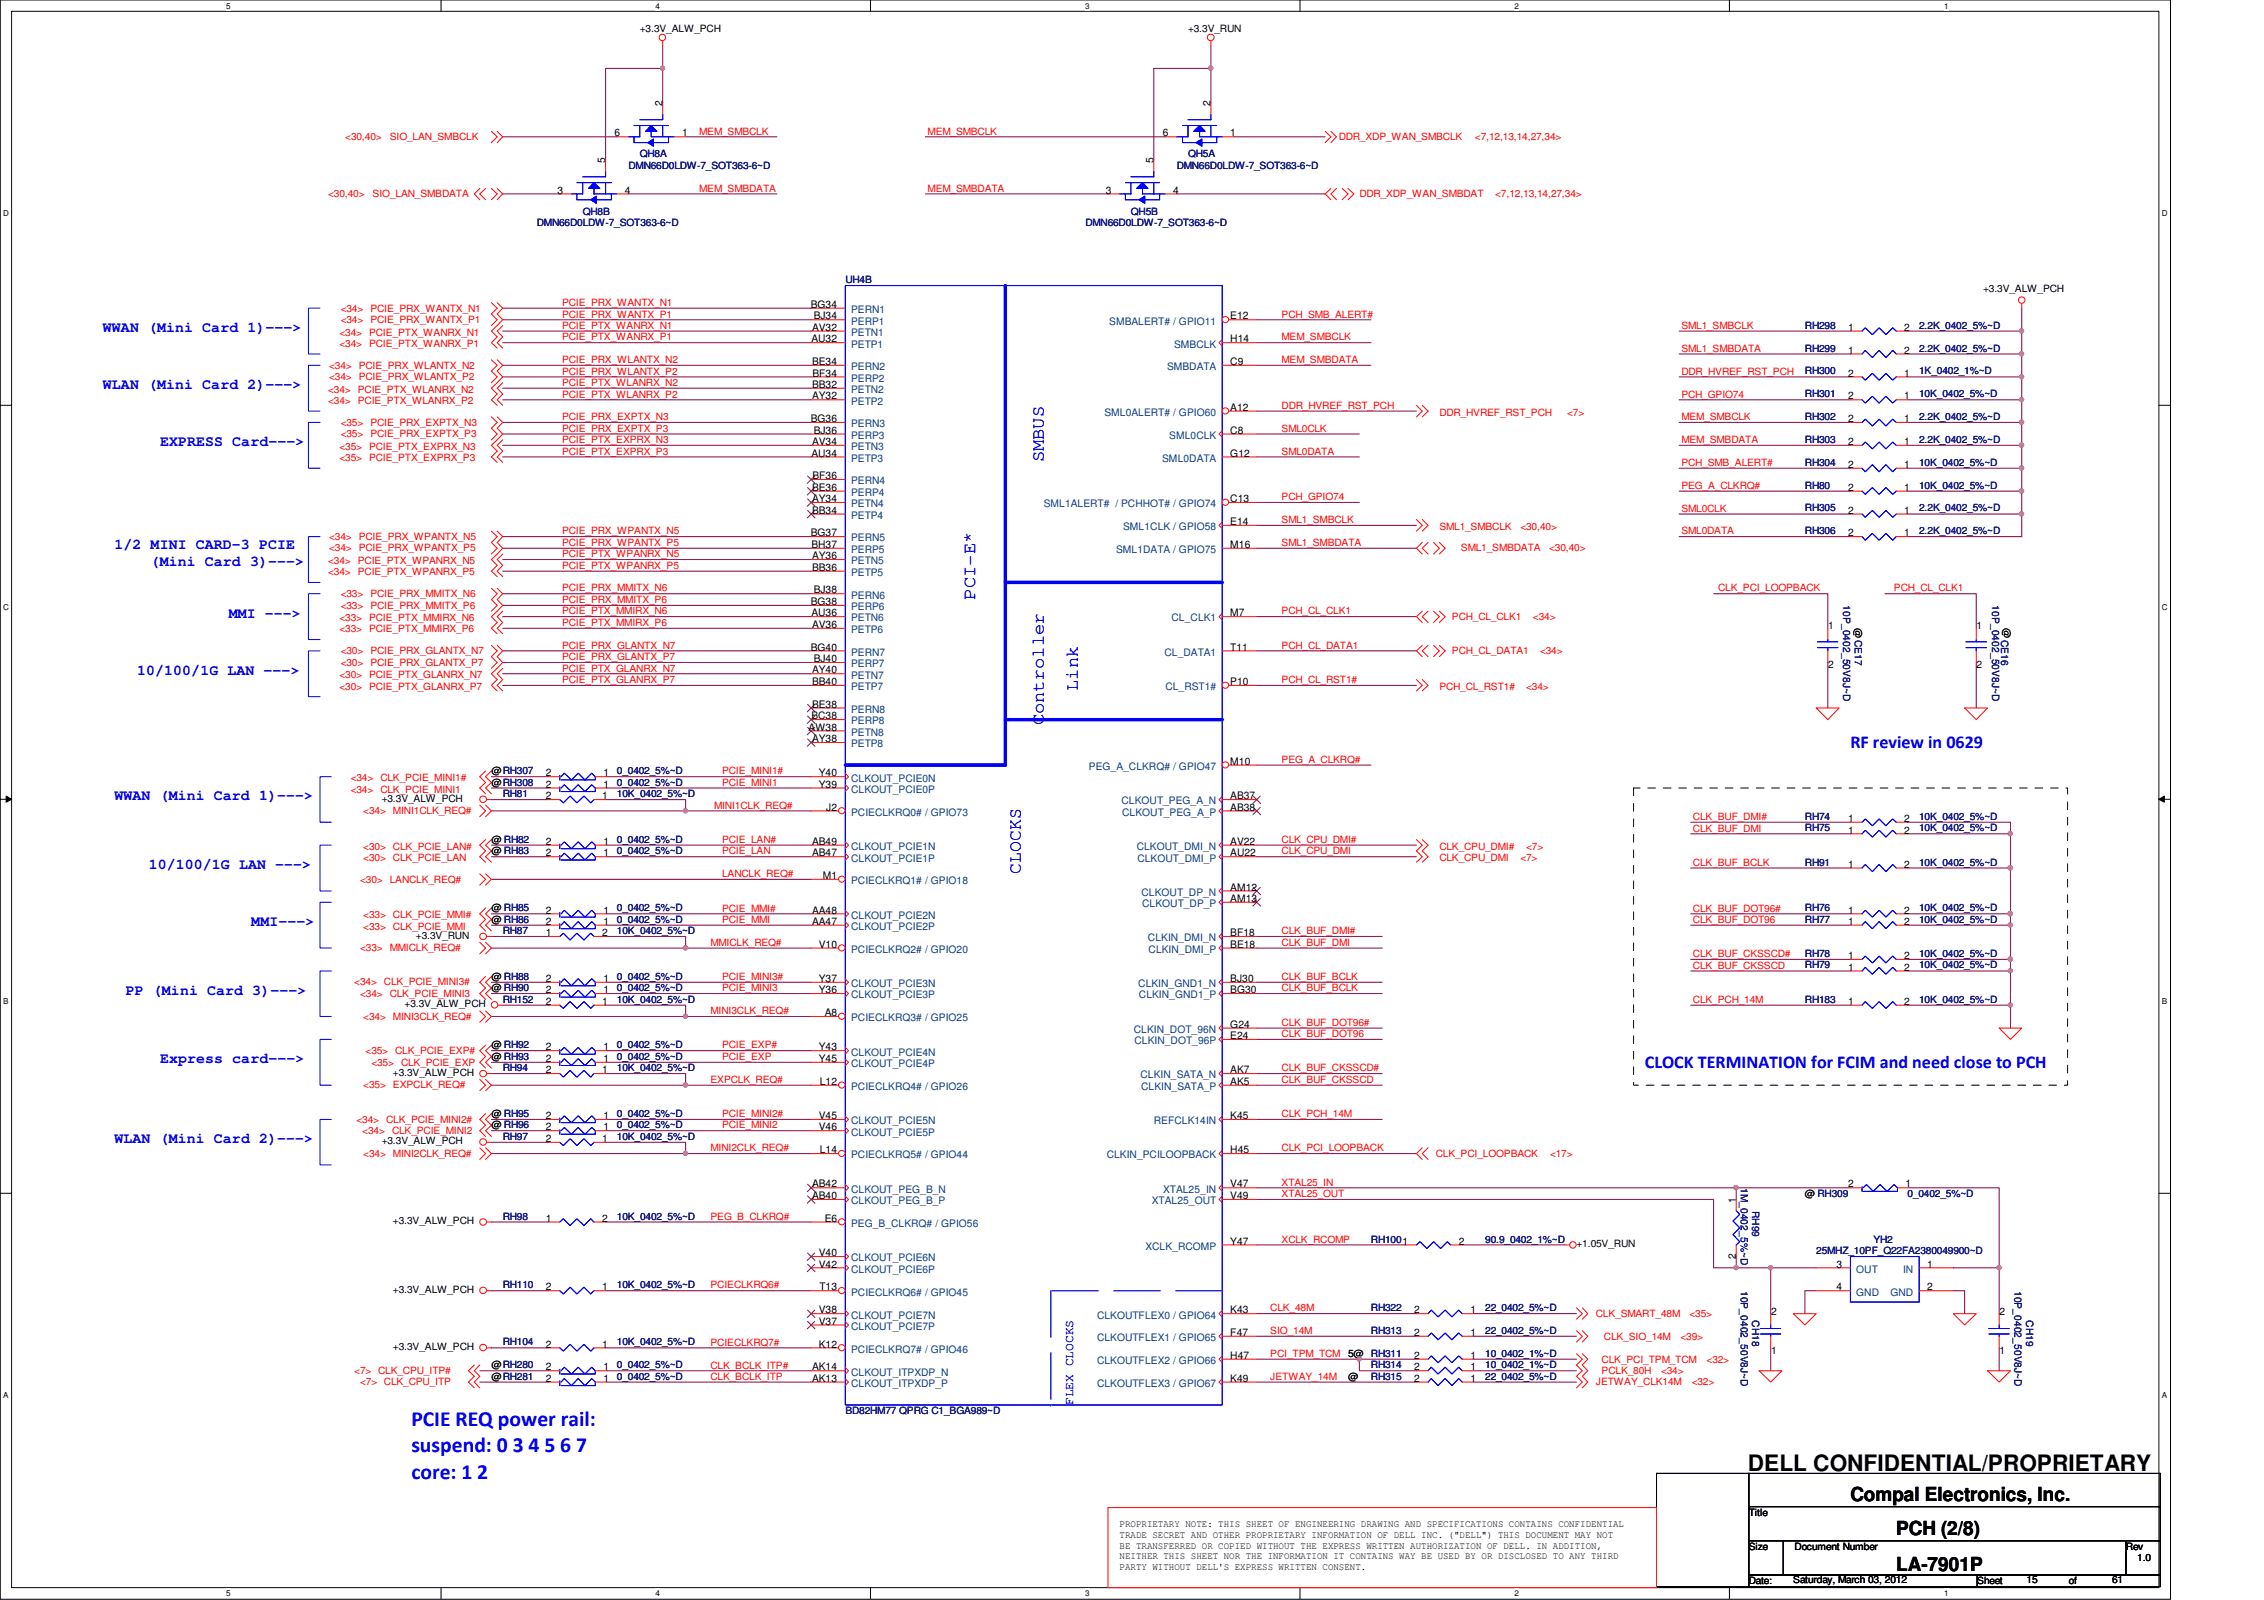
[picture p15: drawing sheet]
<svg xmlns="http://www.w3.org/2000/svg" width="297mm" height="210mm" viewBox="0 0 297 210" stroke-linecap="round" stroke-linejoin="round" font-family="sans-serif">
<defs><g id="words">
<text font-size="3" x="229.3" y="193">DELL CONFIDENTIAL/PROPRIETARY</text>
<g font-size="2.8" fill="#00f">
<text x="54" y="187">PCIE REQ power rail:</text>
<text x="54" y="190.5">suspend: 0 3 4 5 6 7</text>
<text x="54" y="194">core: 1 2</text>
</g>
<g font-size="2.5">
<text x="242.8" y="196.9">Compal Electronics, Inc.</text>
<text x="248.8" y="201.4">PCH (2/8)</text>
<text x="248.8" y="206.2">LA-7901P</text>
</g>
<g font-size="2.4" fill="#00f">
<text x="136.9" y="60.7" transform="rotate(-90 136.9 60.7)">SMBUS</text>
<text x="127.9" y="78.7" transform="rotate(-90 127.9 78.7)">PCI-E*</text>
<text x="136.9" y="95.2" transform="rotate(-90 136.9 95.2)">Controller</text>
<text x="141.4" y="90.6" transform="rotate(-90 141.4 90.6)">Link</text>
<text x="242.8" y="98.1">RF review in 0629</text>
<text x="133.9" y="114.6" transform="rotate(-90 133.9 114.6)">CLOCKS</text>
<text x="215.8" y="140.1">CLOCK TERMINATION for FCIM and need close to PCH</text>
</g>
<g font-size="1.9" fill="#00f">
<text x="13.5" y="43.6">WWAN (Mini Card 1)---&gt;</text>
<text x="13.5" y="51.1">WLAN (Mini Card 2)---&gt;</text>
<text x="21" y="58.5">EXPRESS Card---&gt;</text>
<text x="15" y="72">1/2 MINI CARD-3 PCIE</text>
<text x="19.8" y="74.2">(Mini Card 3)---&gt;</text>
<text x="30" y="81">MMI ---&gt;</text>
<text x="18" y="88.5">10/100/1G LAN ---&gt;</text>
<text x="15" y="105">WWAN (Mini Card 1)---&gt;</text>
<text x="19.5" y="114">10/100/1G LAN ---&gt;</text>
<text x="33" y="121.5">MMI---&gt;</text>
<text x="16.5" y="130.5">PP (Mini Card 3)---&gt;</text>
<text x="21" y="139.4">Express card---&gt;</text>
<text x="15" y="149.9">WLAN (Mini Card 2)---&gt;</text>
</g>
<text font-size="1.6" fill="#00f" x="140.8" y="184.3" transform="rotate(-90 140.8 184.3)">FLEX CLOCKS</text>
<g font-size="1.4">
<text x="80.6" y="17.9">6</text>
<text x="86.9" y="13.9" transform="rotate(-90 86.9 13.9)">2</text>
<text x="89.5" y="17.9">1</text>
<text x="152.6" y="17.9">6</text>
<text x="158.8" y="13.9" transform="rotate(-90 158.8 13.9)">2</text>
<text x="161.4" y="17.9">1</text>
<text x="79.4" y="21.4" transform="rotate(-90 79.4 21.4)">5</text>
<text x="151.3" y="21.4" transform="rotate(-90 151.3 21.4)">5</text>
<text x="73.1" y="25.4">3</text>
<text x="82" y="25.4">4</text>
<text x="145.1" y="25.4">3</text>
<text x="153.9" y="25.4">4</text>
<text x="106.4" y="40.4">BG34</text>
<text x="106.8" y="41.9">BJ34</text>
<text x="161.4" y="41.9">E12</text>
<text x="106.5" y="44.9">AU32</text>
<text x="106.5" y="47.9">BE34</text>
<text x="106.5" y="43.4">AV32</text>
<text x="161.4" y="47.9">C9</text>
<text x="161.4" y="44.9">H14</text>
<text x="242.5" y="43.4">1</text>
<text x="242.5" y="46.4">1</text>
<text x="249.8" y="43.4">2</text>
<text x="249.8" y="46.4">2</text>
<text x="106.5" y="50.9">BB32</text>
<text x="106.5" y="52.4">AY32</text>
<text x="106.6" y="49.4">BF34</text>
<text x="161.4" y="53.9">A12</text>
<text x="242.5" y="49.4">2</text>
<text x="242.5" y="52.4">2</text>
<text x="249.8" y="49.4">1</text>
<text x="249.8" y="52.4">1</text>
<text x="106.4" y="55.4">BG36</text>
<text x="106.5" y="59.9">AU34</text>
<text x="106.5" y="58.4">AV34</text>
<text x="106.8" y="56.9">BJ36</text>
<text x="161.4" y="56.9">C8</text>
<text x="161.4" y="59.9">G12</text>
<text x="242.5" y="58.4">2</text>
<text x="242.5" y="55.4">2</text>
<text x="249.8" y="58.4">1</text>
<text x="249.8" y="55.4">1</text>
<text x="106.5" y="64.4">BE36</text>
<text x="106.5" y="65.9">AY34</text>
<text x="106.6" y="62.9">BF36</text>
<text x="161.4" y="65.9">C13</text>
<text x="242.5" y="61.4">2</text>
<text x="242.5" y="64.4">2</text>
<text x="249.8" y="61.4">1</text>
<text x="249.8" y="64.4">1</text>
<text x="106.4" y="70.4">BG37</text>
<text x="106.5" y="71.9">BH37</text>
<text x="106.5" y="67.4">BB34</text>
<text x="161.4" y="68.9">E14</text>
<text x="161.4" y="71.9">M16</text>
<text x="242.5" y="67.4">2</text>
<text x="242.5" y="70.4">2</text>
<text x="249.8" y="67.4">1</text>
<text x="249.8" y="70.4">1</text>
<text x="106.5" y="73.4">AY36</text>
<text x="106.5" y="74.9">BB36</text>
<text x="106.8" y="77.9">BJ38</text>
<text x="106.4" y="79.4">BG38</text>
<text x="106.5" y="80.9">AU36</text>
<text x="106.5" y="82.4">AV36</text>
<text x="161.4" y="80.9">M7</text>
<text x="239.9" y="82.5">1</text>
<text x="259.3" y="82.5">1</text>
<text x="106.4" y="85.3">BG40</text>
<text x="106.5" y="88.3">AY40</text>
<text x="106.5" y="89.9">BB40</text>
<text x="106.8" y="86.9">BJ40</text>
<text x="161.4" y="89.9">P10</text>
<text x="161.4" y="85.3">T11</text>
<text x="239.9" y="87.7">2</text>
<text x="259.3" y="87.7">2</text>
<text x="106.1" y="95.8">AW38</text>
<text x="106.5" y="94.4">BC38</text>
<text x="106.5" y="92.8">BE38</text>
<text x="71.6" y="101.9">2</text>
<text x="79.2" y="101.9">1</text>
<text x="106.5" y="97.4">AY38</text>
<text x="107.4" y="101.9">Y40</text>
<text x="161.4" y="100.3">M10</text>
<text x="71.6" y="104.9">2</text>
<text x="71.6" y="103.3">2</text>
<text x="79" y="104.9">1</text>
<text x="79.2" y="103.3">1</text>
<text x="107.4" y="103.3">Y39</text>
<text x="108.4" y="106.3">J2</text>
<text x="161.4" y="104.9">AB37</text>
<text x="161.4" y="106.3">AB38</text>
<text x="242.5" y="107.8">1</text>
<text x="249.8" y="107.8">2</text>
<text x="71.6" y="110.8">2</text>
<text x="71.6" y="112.4">2</text>
<text x="79.2" y="110.8">1</text>
<text x="79.2" y="112.4">1</text>
<text x="106.5" y="110.8">AB49</text>
<text x="106.5" y="112.4">AB47</text>
<text x="161.4" y="110.8">AV22</text>
<text x="161.4" y="112.4">AU22</text>
<text x="242.5" y="113.8">1</text>
<text x="242.5" y="109.3">1</text>
<text x="249.8" y="113.8">2</text>
<text x="249.8" y="109.3">2</text>
<text x="71.6" y="119.8">2</text>
<text x="79.2" y="119.8">1</text>
<text x="106.5" y="119.8">AA48</text>
<text x="107.9" y="115.3">M1</text>
<text x="161.4" y="118.3">AM13</text>
<text x="161.4" y="116.8">AM12</text>
<text x="242.5" y="119.8">1</text>
<text x="249.8" y="119.8">2</text>
<text x="71.6" y="122.8">1</text>
<text x="71.6" y="121.3">2</text>
<text x="79" y="122.8">2</text>
<text x="79.2" y="121.3">1</text>
<text x="106.5" y="121.3">AA47</text>
<text x="107.4" y="124.3">V10</text>
<text x="161.4" y="122.8">BF18</text>
<text x="161.4" y="124.3">BE18</text>
<text x="242.5" y="125.8">1</text>
<text x="242.5" y="121.3">1</text>
<text x="249.8" y="125.8">2</text>
<text x="249.8" y="121.3">2</text>
<text x="71.6" y="128.8">2</text>
<text x="71.6" y="131.8">2</text>
<text x="71.6" y="130.3">2</text>
<text x="79" y="131.8">1</text>
<text x="79.2" y="128.8">1</text>
<text x="79.2" y="130.3">1</text>
<text x="107.4" y="128.8">Y37</text>
<text x="107.4" y="130.3">Y36</text>
<text x="161.4" y="128.8">BJ30</text>
<text x="161.4" y="130.3">BG30</text>
<text x="242.5" y="131.8">1</text>
<text x="242.5" y="127.3">1</text>
<text x="249.8" y="131.8">2</text>
<text x="249.8" y="127.3">2</text>
<text x="71.6" y="137.8">2</text>
<text x="79.2" y="137.8">1</text>
<text x="107.4" y="137.8">Y43</text>
<text x="108.2" y="133.3">A8</text>
<text x="161.4" y="134.8">G24</text>
<text x="161.4" y="136.3">E24</text>
<text x="71.6" y="139.3">2</text>
<text x="71.6" y="140.8">2</text>
<text x="79" y="140.8">1</text>
<text x="79.2" y="139.3">1</text>
<text x="107.4" y="139.3">Y45</text>
<text x="107.6" y="142.3">L12</text>
<text x="161.4" y="140.8">AK7</text>
<text x="161.4" y="142.3">AK5</text>
<text x="71.6" y="149.8">2</text>
<text x="71.6" y="148.3">2</text>
<text x="71.6" y="146.8">2</text>
<text x="79" y="149.8">1</text>
<text x="79.2" y="148.3">1</text>
<text x="79.2" y="146.8">1</text>
<text x="107.4" y="146.8">V45</text>
<text x="107.4" y="148.3">V46</text>
<text x="161.4" y="146.8">K45</text>
<text x="106.5" y="155.8">AB42</text>
<text x="107.6" y="151.3">L14</text>
<text x="161.4" y="155.8">V47</text>
<text x="161.4" y="151.3">H45</text>
<text x="242.5" y="155.8">2</text>
<text x="250" y="155.8">1</text>
<text x="71.6" y="160.3">1</text>
<text x="79" y="160.3">2</text>
<text x="106.5" y="157.3">AB40</text>
<text x="108.2" y="160.3">E6</text>
<text x="161.4" y="157.3">V49</text>
<text x="227.7" y="157.8" transform="rotate(-90 227.7 157.8)">1</text>
<text x="107.4" y="164.8">V40</text>
<text x="107.4" y="166.3">V42</text>
<text x="161.4" y="163.3">Y47</text>
<text x="191.4" y="163.3">2</text>
<text x="227.7" y="165.1" transform="rotate(-90 227.7 165.1)">2</text>
<text x="241" y="166.3">3</text>
<text x="252.9" y="166.3">1</text>
<text x="71.6" y="169.3">2</text>
<text x="79" y="169.3">1</text>
<text x="107.4" y="172.3">V38</text>
<text x="107.4" y="173.8">V37</text>
<text x="107.5" y="169.3">T13</text>
<text x="161.4" y="172.3">K43</text>
<text x="185.5" y="172.3">2</text>
<text x="192.9" y="172.3">1</text>
<text x="232.4" y="172.5">2</text>
<text x="241" y="169.3">4</text>
<text x="252.9" y="169.3">2</text>
<text x="262.3" y="172.5">2</text>
<text x="71.6" y="179.8">2</text>
<text x="71.6" y="176.8">2</text>
<text x="79" y="176.8">1</text>
<text x="79.2" y="179.8">1</text>
<text x="106.5" y="179.8">AK14</text>
<text x="107.4" y="176.8">K12</text>
<text x="161.4" y="175.3">F47</text>
<text x="161.4" y="178.3">H47</text>
<text x="185.5" y="175.3">2</text>
<text x="185.5" y="179.8">2</text>
<text x="185.5" y="178.3">2</text>
<text x="192.9" y="175.3">1</text>
<text x="192.9" y="179.8">1</text>
<text x="192.9" y="178.3">1</text>
<text x="232.4" y="177.6">1</text>
<text x="262.3" y="177.6">1</text>
<text x="71.6" y="181.3">2</text>
<text x="79.2" y="181.3">1</text>
<text x="106.5" y="181.3">AK13</text>
<text x="161.4" y="181.3">K49</text>
<text x="185.5" y="181.3">2</text>
<text x="192.9" y="181.3">1</text>
</g>
<g font-size="1.4" fill="#004080">
<text x="111.7" y="41.1">PERN1</text>
<text x="111.7" y="42.6">PERP1</text>
<text x="111.7" y="44.1">PETN1</text>
<text x="111.7" y="45.6">PETP1</text>
<text x="145.5" y="42.6">SMBALERT# / GPIO11</text>
<text x="154" y="45.6">SMBCLK</text>
<text x="111.7" y="48.6">PERN2</text>
<text x="111.7" y="50.1">PERP2</text>
<text x="111.7" y="51.6">PETN2</text>
<text x="111.7" y="53.1">PETP2</text>
<text x="153.1" y="48.6">SMBDATA</text>
<text x="111.7" y="56">PERN3</text>
<text x="111.7" y="57.6">PERP3</text>
<text x="111.7" y="59.1">PETN3</text>
<text x="144.9" y="54.6">SML0ALERT# / GPIO60</text>
<text x="153.4" y="57.6">SML0CLK</text>
<text x="111.7" y="63.5">PERN4</text>
<text x="111.7" y="65.1">PERP4</text>
<text x="111.7" y="60.6">PETP3</text>
<text x="152.5" y="60.6">SML0DATA</text>
<text x="111.7" y="71">PERN5</text>
<text x="111.7" y="66.5">PETN4</text>
<text x="111.7" y="68.1">PETP4</text>
<text x="136.9" y="66.5">SML1ALERT# / PCHHOT# / GPIO74</text>
<text x="147.4" y="69.6">SML1CLK / GPIO58</text>
<text x="111.7" y="72.6">PERP5</text>
<text x="111.7" y="74">PETN5</text>
<text x="111.7" y="75.6">PETP5</text>
<text x="146.4" y="72.6">SML1DATA / GPIO75</text>
<text x="111.7" y="78.5">PERN6</text>
<text x="111.7" y="80.1">PERP6</text>
<text x="111.7" y="81.5">PETN6</text>
<text x="111.7" y="83.1">PETP6</text>
<text x="153.7" y="81.5">CL_CLK1</text>
<text x="111.7" y="86">PERN7</text>
<text x="111.7" y="87.5">PERP7</text>
<text x="111.7" y="89">PETN7</text>
<text x="152.8" y="86">CL_DATA1</text>
<text x="111.7" y="93.5">PERN8</text>
<text x="111.7" y="95">PERP8</text>
<text x="111.7" y="90.6">PETP7</text>
<text x="152.9" y="90.6">CL_RST1#</text>
<text x="111.7" y="96.5">PETN8</text>
<text x="111.7" y="98">PETP8</text>
<text x="142.9" y="101">PEG_A_CLKRQ# / GPIO47</text>
<text x="111.7" y="102.5">CLKOUT_PCIE0N</text>
<text x="111.7" y="104">CLKOUT_PCIE0P</text>
<text x="111.7" y="107">PCIECLKRQ0# / GPIO73</text>
<text x="147.1" y="105.5">CLKOUT_PEG_A_N</text>
<text x="147.2" y="107">CLKOUT_PEG_A_P</text>
<text x="111.7" y="111.5">CLKOUT_PCIE1N</text>
<text x="111.7" y="113">CLKOUT_PCIE1P</text>
<text x="149.1" y="111.5">CLKOUT_DMI_N</text>
<text x="149.2" y="113">CLKOUT_DMI_P</text>
<text x="111.7" y="116">PCIECLKRQ1# / GPIO18</text>
<text x="149.8" y="117.5">CLKOUT_DP_N</text>
<text x="149.9" y="119">CLKOUT_DP_P</text>
<text x="111.7" y="120.5">CLKOUT_PCIE2N</text>
<text x="111.7" y="122">CLKOUT_PCIE2P</text>
<text x="111.7" y="125">PCIECLKRQ2# / GPIO20</text>
<text x="150.6" y="123.5">CLKIN_DMI_N</text>
<text x="150.7" y="125">CLKIN_DMI_P</text>
<text x="111.7" y="129.5">CLKOUT_PCIE3N</text>
<text x="111.7" y="131">CLKOUT_PCIE3P</text>
<text x="149.3" y="129.5">CLKIN_GND1_N</text>
<text x="149.4" y="131">CLKIN_GND1_P</text>
<text x="111.7" y="134">PCIECLKRQ3# / GPIO25</text>
<text x="148.8" y="135.5">CLKIN_DOT_96N</text>
<text x="148.8" y="137">CLKIN_DOT_96P</text>
<text x="111.7" y="138.5">CLKOUT_PCIE4N</text>
<text x="111.7" y="140">CLKOUT_PCIE4P</text>
<text x="111.7" y="143">PCIECLKRQ4# / GPIO26</text>
<text x="149.6" y="141.5">CLKIN_SATA_N</text>
<text x="149.7" y="143">CLKIN_SATA_P</text>
<text x="111.7" y="147.5">CLKOUT_PCIE5N</text>
<text x="111.7" y="149">CLKOUT_PCIE5P</text>
<text x="151.4" y="147.5">REFCLK14IN</text>
<text x="111.7" y="152">PCIECLKRQ5# / GPIO44</text>
<text x="145.2" y="152">CLKIN_PCILOOPBACK</text>
<text x="111.7" y="161">PEG_B_CLKRQ# / GPIO56</text>
<text x="111.7" y="158">CLKOUT_PEG_B_P</text>
<text x="111.7" y="156.5">CLKOUT_PEG_B_N</text>
<text x="151.1" y="158">XTAL25_OUT</text>
<text x="152.6" y="156.5">XTAL25_IN</text>
<text x="111.7" y="165.5">CLKOUT_PCIE6N</text>
<text x="111.7" y="167">CLKOUT_PCIE6P</text>
<text x="150.3" y="164">XCLK_RCOMP</text>
<text x="243.5" y="167">OUT</text>
<text x="249.7" y="167">IN</text>
<text x="111.7" y="173">CLKOUT_PCIE7N</text>
<text x="111.7" y="170">PCIECLKRQ6# / GPIO45</text>
<text x="143.9" y="173">CLKOUTFLEX0 / GPIO64</text>
<text x="243.5" y="170">GND</text>
<text x="248" y="170">GND</text>
<text x="111.7" y="177.5">PCIECLKRQ7# / GPIO46</text>
<text x="111.7" y="174.5">CLKOUT_PCIE7P</text>
<text x="143.9" y="175.9">CLKOUTFLEX1 / GPIO65</text>
<text x="143.9" y="178.9">CLKOUTFLEX2 / GPIO66</text>
<text x="111.7" y="180.5">CLKOUT_ITPXDP_N</text>
<text x="111.7" y="181.9">CLKOUT_ITPXDP_P</text>
<text x="143.9" y="181.9">CLKOUTFLEX3 / GPIO67</text>
</g>
<g font-size="1.3">
<text x="83.9" y="4.1">+3.3V_ALW_PCH</text>
<text x="155.9" y="4.1">+3.3V_RUN</text>
<text x="260.2" y="38.4">+3.3V_ALW_PCH</text>
<text x="243.4" y="82.4" transform="rotate(90 243.4 82.4)">@CE17</text>
<text x="262.8" y="82.4" transform="rotate(90 262.8 82.4)">@CE16</text>
<text x="64.5" y="101.6">@RH307</text>
<text x="50.1" y="105.2">+3.3V_ALW_PCH</text>
<text x="64.5" y="103.1">@RH308</text>
<text x="64.5" y="110.6">@ RH82</text>
<text x="64.5" y="112.1">@ RH83</text>
<text x="64.5" y="119.5">@ RH85</text>
<text x="54.6" y="123.1">+3.3V_RUN</text>
<text x="64.5" y="121.1">@ RH86</text>
<text x="64.5" y="128.6">@ RH88</text>
<text x="64.5" y="130">@ RH90</text>
<text x="53.1" y="132.2">+3.3V_ALW_PCH</text>
<text x="64.5" y="137.5">@ RH92</text>
<text x="51.6" y="141.1">+3.3V_ALW_PCH</text>
<text x="64.5" y="139">@ RH93</text>
<text x="64.5" y="148">@ RH96</text>
<text x="64.5" y="146.5">@ RH95</text>
<text x="50.1" y="150.1">+3.3V_ALW_PCH</text>
<text x="51.6" y="160.6">+3.3V_ALW_PCH</text>
<text x="236.8" y="157">@ RH309</text>
<text x="206.8" y="163.6">+1.05V_RUN</text>
<text x="51.6" y="169.6">+3.3V_ALW_PCH</text>
<text x="51.6" y="177.1">+3.3V_ALW_PCH</text>
<text x="64.5" y="179.5">@RH280</text>
<text x="176.9" y="178">5@</text>
<text x="64.5" y="181">@RH281</text>
<text x="176.9" y="181">@</text>
<text x="146.9" y="200.4">PROPRIETARY NOTE: THIS SHEET OF ENGINEERING DRAWING AND SPECIFICATIONS CONTAINS CONFIDENTIAL</text>
<text x="146.9" y="201.8">TRADE SECRET AND OTHER PROPRIETARY INFORMATION OF DELL INC. (&quot;DELL&quot;) THIS DOCUMENT MAY NOT</text>
<text x="146.9" y="203.2">BE TRANSFERRED OR COPIED WITHOUT THE EXPRESS WRITTEN AUTHORIZATION OF DELL. IN ADDITION,</text>
<text x="229.4" y="198.8">Title</text>
<text x="229.4" y="203.3">Size</text>
<text x="235.5" y="203.3">Document Number</text>
<text x="278.9" y="203.3">Rev</text>
<text x="146.9" y="204.6">NEITHER THIS SHEET NOR THE INFORMATION IT CONTAINS WAY BE USED BY OR DISCLOSED TO ANY THIRD</text>
<text x="146.9" y="206">PARTY WITHOUT DELL'S EXPRESS WRITTEN CONSENT.</text>
<text x="229.4" y="207.8">Date:</text>
<text x="235.3" y="207.7">Saturday, March 03, 2012</text>
<text x="259.4" y="207.8">Sheet</text>
<text x="265.9" y="207.7">15</text>
<text x="271.4" y="207.8">of</text>
<text x="277.1" y="207.7">61</text>
<text x="280.4" y="204.8">1.0</text>
</g>
<g font-size="1.3" fill="#f00">
<text x="91.7" y="17.7">MEM_SMBCLK</text>
<text x="121.7" y="17.7">MEM_SMBCLK</text>
<text x="45.3" y="18.4">&lt;30,40&gt;</text>
<text x="51.1" y="18.4">SIO_LAN_SMBCLK</text>
<text x="175.6" y="18.4">DDR_XDP_WAN_SMBCLK</text>
<text x="193.5" y="18.4">&lt;7,12,13,14,27,34&gt;</text>
<text x="43" y="25.9">&lt;30,40&gt;</text>
<text x="48.9" y="25.9">SIO_LAN_SMBDATA</text>
<text x="91.7" y="25.1">MEM_SMBDATA</text>
<text x="121.7" y="25.1">MEM_SMBDATA</text>
<text x="178.3" y="25.9">DDR_XDP_WAN_SMBDAT</text>
<text x="196.2" y="25.9">&lt;7,12,13,14,27,34&gt;</text>
<text x="44.7" y="40.9">&lt;34&gt; PCIE_PRX_WANTX_N1</text>
<text x="73.7" y="41.7">PCIE_PRX_WANTX_P1</text>
<text x="73.7" y="40.1">PCIE_PRX_WANTX_N1</text>
<text x="168.1" y="41.7">PCH_SMB_ALERT#</text>
<text x="44.5" y="45.5">&lt;34&gt; PCIE_PTX_WANRX_P1</text>
<text x="44.5" y="44">&lt;34&gt; PCIE_PTX_WANRX_N1</text>
<text x="44.7" y="42.4">&lt;34&gt; PCIE_PRX_WANTX_P1</text>
<text x="73.7" y="47.6">PCIE_PRX_WLANTX_N2</text>
<text x="73.7" y="43.1">PCIE_PTX_WANRX_N1</text>
<text x="73.7" y="44.7">PCIE_PTX_WANRX_P1</text>
<text x="168.1" y="44.7">MEM_SMBCLK</text>
<text x="168.1" y="47.6">MEM_SMBDATA</text>
<text x="220.6" y="43.1">SML1_SMBCLK</text>
<text x="220.6" y="46.1">SML1_SMBDATA</text>
<text x="43" y="51.5">&lt;34&gt; PCIE_PTX_WLANRX_N2</text>
<text x="43" y="53">&lt;34&gt; PCIE_PTX_WLANRX_P2</text>
<text x="43.2" y="49.9">&lt;34&gt; PCIE_PRX_WLANTX_P2</text>
<text x="43.2" y="48.4">&lt;34&gt; PCIE_PRX_WLANTX_N2</text>
<text x="73.7" y="50.6">PCIE_PTX_WLANRX_N2</text>
<text x="73.7" y="49.1">PCIE_PRX_WLANTX_P2</text>
<text x="73.7" y="52.2">PCIE_PTX_WLANRX_P2</text>
<text x="168.1" y="53.6">DDR_HVREF_RST_PCH</text>
<text x="220.6" y="49.1">DDR_HVREF_RST_PCH</text>
<text x="220.6" y="52.2">PCH_GPIO74</text>
<text x="44.5" y="59">&lt;35&gt; PCIE_PTX_EXPRX_N3</text>
<text x="44.7" y="57.4">&lt;35&gt; PCIE_PRX_EXPTX_P3</text>
<text x="44.7" y="55.9">&lt;35&gt; PCIE_PRX_EXPTX_N3</text>
<text x="73.7" y="55.1">PCIE_PRX_EXPTX_N3</text>
<text x="73.7" y="59.6">PCIE_PTX_EXPRX_P3</text>
<text x="73.7" y="58.1">PCIE_PTX_EXPRX_N3</text>
<text x="73.7" y="56.6">PCIE_PRX_EXPTX_P3</text>
<text x="168.1" y="56.6">SML0CLK</text>
<text x="168.1" y="59.6">SML0DATA</text>
<text x="188.8" y="54.5">DDR_HVREF_RST_PCH</text>
<text x="205.6" y="54.5">&lt;7&gt;</text>
<text x="220.6" y="58.1">MEM_SMBDATA</text>
<text x="220.6" y="55.1">MEM_SMBCLK</text>
<text x="44.5" y="60.5">&lt;35&gt; PCIE_PTX_EXPRX_P3</text>
<text x="168.1" y="65.6">PCH_GPIO74</text>
<text x="220.6" y="61.1">PCH_SMB_ALERT#</text>
<text x="220.6" y="64.1">PEG_A_CLKRQ#</text>
<text x="43.2" y="70.9">&lt;34&gt; PCIE_PRX_WPANTX_N5</text>
<text x="73.7" y="71.6">PCIE_PRX_WPANTX_P5</text>
<text x="73.7" y="70.1">PCIE_PRX_WPANTX_N5</text>
<text x="168.1" y="68.6">SML1_SMBCLK</text>
<text x="168.1" y="71.6">SML1_SMBDATA</text>
<text x="188.8" y="69.5">SML1_SMBCLK</text>
<text x="199.5" y="69.5">&lt;30,40&gt;</text>
<text x="220.6" y="67.1">SML0CLK</text>
<text x="220.6" y="70.1">SML0DATA</text>
<text x="43" y="75.5">&lt;34&gt; PCIE_PTX_WPANRX_P5</text>
<text x="43" y="74">&lt;34&gt; PCIE_PTX_WPANRX_N5</text>
<text x="43.2" y="72.3">&lt;34&gt; PCIE_PRX_WPANTX_P5</text>
<text x="73.7" y="73.1">PCIE_PTX_WPANRX_N5</text>
<text x="73.7" y="74.6">PCIE_PTX_WPANRX_P5</text>
<text x="73.7" y="77.6">PCIE_PRX_MMITX_N6</text>
<text x="191.7" y="72.3">SML1_SMBDATA</text>
<text x="203.2" y="72.3">&lt;30,40&gt;</text>
<text x="225.4" y="77.6">CLK_PCI_LOOPBACK</text>
<text x="248.5" y="77.6">PCH_CL_CLK1</text>
<text x="44.5" y="81.5">&lt;33&gt; PCIE_PTX_MMIRX_N6</text>
<text x="44.5" y="83">&lt;33&gt; PCIE_PTX_MMIRX_P6</text>
<text x="44.7" y="79.8">&lt;33&gt; PCIE_PRX_MMITX_P6</text>
<text x="44.7" y="78.4">&lt;33&gt; PCIE_PRX_MMITX_N6</text>
<text x="73.7" y="79.1">PCIE_PRX_MMITX_P6</text>
<text x="73.7" y="80.6">PCIE_PTX_MMIRX_N6</text>
<text x="73.7" y="82.1">PCIE_PTX_MMIRX_P6</text>
<text x="168.1" y="80.6">PCH_CL_CLK1</text>
<text x="190.5" y="81.4">PCH_CL_CLK1</text>
<text x="201.1" y="81.4">&lt;34&gt;</text>
<text x="44.5" y="89">&lt;30&gt; PCIE_PTX_GLANRX_N7</text>
<text x="44.7" y="87.3">&lt;30&gt; PCIE_PRX_GLANTX_P7</text>
<text x="44.7" y="85.9">&lt;30&gt; PCIE_PRX_GLANTX_N7</text>
<text x="73.7" y="86.6">PCIE_PRX_GLANTX_P7</text>
<text x="73.7" y="85.1">PCIE_PRX_GLANTX_N7</text>
<text x="73.7" y="88.1">PCIE_PTX_GLANRX_N7</text>
<text x="73.7" y="89.6">PCIE_PTX_GLANRX_P7</text>
<text x="168.1" y="89.6">PCH_CL_RST1#</text>
<text x="168.1" y="85.1">PCH_CL_DATA1</text>
<text x="190.5" y="85.9">PCH_CL_DATA1</text>
<text x="202.1" y="85.9">&lt;34&gt;</text>
<text x="44.5" y="90.5">&lt;30&gt; PCIE_PTX_GLANRX_P7</text>
<text x="188.8" y="90.5">PCH_CL_RST1#</text>
<text x="200.2" y="90.5">&lt;34&gt;</text>
<text x="94.7" y="101.6">PCIE_MINI1#</text>
<text x="168.1" y="100.1">PEG_A_CLKRQ#</text>
<text x="46" y="102.5">&lt;34&gt; CLK_PCIE_MINI1#</text>
<text x="46" y="104">&lt;34&gt; CLK_PCIE_MINI1</text>
<text x="47.7" y="106.8">&lt;34&gt; MINI1CLK_REQ#</text>
<text x="93.7" y="106.1">MINI1CLK_REQ#</text>
<text x="94.7" y="103.1">PCIE_MINI1</text>
<text x="222.1" y="107.6">CLK_BUF_DMI#</text>
<text x="47.7" y="111.5">&lt;30&gt; CLK_PCIE_LAN#</text>
<text x="47.7" y="112.9">&lt;30&gt; CLK_PCIE_LAN</text>
<text x="94.7" y="112.1">PCIE_LAN</text>
<text x="94.7" y="110.6">PCIE_LAN#</text>
<text x="168.1" y="112.1">CLK_CPU_DMI</text>
<text x="168.1" y="110.6">CLK_CPU_DMI#</text>
<text x="188.8" y="111.5">CLK_CPU_DMI#</text>
<text x="188.8" y="112.9">CLK_CPU_DMI</text>
<text x="199.5" y="112.9">&lt;7&gt;</text>
<text x="200.2" y="111.5">&lt;7&gt;</text>
<text x="222.1" y="113.6">CLK_BUF_BCLK</text>
<text x="222.1" y="109.1">CLK_BUF_DMI</text>
<text x="47.2" y="115.8">&lt;30&gt; LANCLK_REQ#</text>
<text x="94.7" y="115.1">LANCLK_REQ#</text>
<text x="94.7" y="119.6">PCIE_MMI#</text>
<text x="222.1" y="119.6">CLK_BUF_DOT96#</text>
<text x="47.2" y="124.8">&lt;33&gt; MMICLK_REQ#</text>
<text x="47.7" y="120.4">&lt;33&gt; CLK_PCIE_MMI#</text>
<text x="47.7" y="122">&lt;33&gt; CLK_PCIE_MMI</text>
<text x="93.2" y="124.1">MMICLK_REQ#</text>
<text x="94.7" y="121.1">PCIE_MMI</text>
<text x="168.1" y="122.6">CLK_BUF_DMI#</text>
<text x="168.1" y="124.1">CLK_BUF_DMI</text>
<text x="222.1" y="121.1">CLK_BUF_DOT96</text>
<text x="222.1" y="125.6">CLK_BUF_CKSSCD#</text>
<text x="46.5" y="129.3">&lt;34&gt; CLK_PCIE_MINI3#</text>
<text x="47.2" y="130.8">&lt;34&gt; CLK_PCIE_MINI3</text>
<text x="94.7" y="128.6">PCIE_MINI3#</text>
<text x="94.7" y="130">PCIE_MINI3</text>
<text x="168.1" y="130">CLK_BUF_BCLK</text>
<text x="168.1" y="128.6">CLK_BUF_BCLK</text>
<text x="222.1" y="127.1">CLK_BUF_CKSSCD</text>
<text x="222.1" y="131.6">CLK_PCH_14M</text>
<text x="47.7" y="133.8">&lt;34&gt; MINI3CLK_REQ#</text>
<text x="93.2" y="133.1">MINI3CLK_REQ#</text>
<text x="94.7" y="137.5">PCIE_EXP#</text>
<text x="168.1" y="136.1">CLK_BUF_DOT96</text>
<text x="168.1" y="134.6">CLK_BUF_DOT96#</text>
<text x="47.7" y="142.8">&lt;35&gt; EXPCLK_REQ#</text>
<text x="48" y="138.3">&lt;35&gt; CLK_PCIE_EXP#</text>
<text x="48.7" y="139.8">&lt;35&gt; CLK_PCIE_EXP</text>
<text x="93.2" y="142.1">EXPCLK_REQ#</text>
<text x="94.7" y="139.1">PCIE_EXP</text>
<text x="168.1" y="142.1">CLK_BUF_CKSSCD</text>
<text x="168.1" y="140.5">CLK_BUF_CKSSCD#</text>
<text x="46.8" y="147.3">&lt;34&gt; CLK_PCIE_MINI2#</text>
<text x="47.5" y="148.8">&lt;34&gt; CLK_PCIE_MINI2</text>
<text x="94.7" y="148">PCIE_MINI2</text>
<text x="94.7" y="146.6">PCIE_MINI2#</text>
<text x="168.1" y="146.6">CLK_PCH_14M</text>
<text x="47.7" y="151.8">&lt;34&gt; MINI2CLK_REQ#</text>
<text x="93.2" y="151">MINI2CLK_REQ#</text>
<text x="168.1" y="151">CLK_PCI_LOOPBACK</text>
<text x="168.1" y="155.5">XTAL25_IN</text>
<text x="188.4" y="151.8">CLK_PCI_LOOPBACK</text>
<text x="203.4" y="151.8">&lt;17&gt;</text>
<text x="93.2" y="160">PEG_B_CLKRQ#</text>
<text x="168.1" y="157.1">XTAL25_OUT</text>
<text x="168.1" y="163">XCLK_RCOMP</text>
<text x="93.2" y="169">PCIECLKRQ6#</text>
<text x="166.7" y="172">CLK_48M</text>
<text x="209.4" y="172.8">CLK_SMART_48M</text>
<text x="221.7" y="172.8">&lt;35&gt;</text>
<text x="93.2" y="179.5">CLK_BCLK_ITP#</text>
<text x="93.2" y="176.5">PCIECLKRQ7#</text>
<text x="166.7" y="175">SIO_14M</text>
<text x="166.7" y="178">PCI_TPM_TCM</text>
<text x="210.1" y="178.8">CLK_PCI_TPM_TCM</text>
<text x="210.4" y="175.8">CLK_SIO_14M</text>
<text x="220.5" y="175.8">&lt;39&gt;</text>
<text x="223.9" y="178.8">&lt;32&gt;</text>
<text x="46.5" y="180.3">&lt;7&gt; CLK_CPU_ITP#</text>
<text x="47.2" y="181.7">&lt;7&gt; CLK_CPU_ITP</text>
<text x="93.2" y="181">CLK_BCLK_ITP</text>
<text x="166.7" y="181">JETWAY_14M</text>
<text x="209.4" y="181.7">JETWAY_CLK14M</text>
<text x="210.1" y="180.3">PCLK_80H</text>
<text x="217.9" y="180.3">&lt;34&gt;</text>
<text x="222" y="181.7">&lt;32&gt;</text>
</g>
<g font-size="1.3" fill="#000080">
<text x="82.5" y="22.1">DMN66D0LDW-7_SOT363-6~D</text>
<text x="83.9" y="20.7">QH8A</text>
<text x="154.4" y="22.1">DMN66D0LDW-7_SOT363-6~D</text>
<text x="155.9" y="20.7">QH5A</text>
<text x="70.4" y="29.6">DMN66D0LDW-7_SOT363-6~D</text>
<text x="76.5" y="28.2">QH8B</text>
<text x="142.4" y="29.6">DMN66D0LDW-7_SOT363-6~D</text>
<text x="148.4" y="28.2">QH5B</text>
<text x="110.9" y="37.1">UH4B</text>
<text x="236.8" y="43.1">RH298</text>
<text x="236.8" y="46.1">RH299</text>
<text x="251.8" y="43.1">2.2K_0402_5%~D</text>
<text x="251.8" y="46.1">2.2K_0402_5%~D</text>
<text x="236.8" y="49.1">RH300</text>
<text x="236.8" y="52.1">RH301</text>
<text x="251.8" y="49.1">1K_0402_1%~D</text>
<text x="251.8" y="52.1">10K_0402_5%~D</text>
<text x="236.8" y="58.1">RH303</text>
<text x="236.8" y="55.1">RH302</text>
<text x="251.8" y="58.1">2.2K_0402_5%~D</text>
<text x="251.8" y="55.1">2.2K_0402_5%~D</text>
<text x="236.8" y="61.1">RH304</text>
<text x="236.8" y="64.1">RH80</text>
<text x="251.8" y="61.1">10K_0402_5%~D</text>
<text x="251.8" y="64.1">10K_0402_5%~D</text>
<text x="236.8" y="67.1">RH305</text>
<text x="236.8" y="70.1">RH306</text>
<text x="251.8" y="67.1">2.2K_0402_5%~D</text>
<text x="251.8" y="70.1">2.2K_0402_5%~D</text>
<text x="241.8" y="79.4" transform="rotate(90 241.8 79.4)">10P_0402_50V8J~D</text>
<text x="261.4" y="79.4" transform="rotate(90 261.4 79.4)">10P_0402_50V8J~D</text>
<text x="80.9" y="101.6">0_0402_5%~D</text>
<text x="66" y="104.6">RH81</text>
<text x="80.9" y="104.6">10K_0402_5%~D</text>
<text x="80.9" y="103.1">0_0402_5%~D</text>
<text x="236.8" y="107.6">RH74</text>
<text x="251.8" y="107.6">10K_0402_5%~D</text>
<text x="80.9" y="110.6">0_0402_5%~D</text>
<text x="80.9" y="112.1">0_0402_5%~D</text>
<text x="236.8" y="113.6">RH91</text>
<text x="236.8" y="109.1">RH75</text>
<text x="251.8" y="113.6">10K_0402_5%~D</text>
<text x="251.8" y="109.1">10K_0402_5%~D</text>
<text x="80.9" y="119.5">0_0402_5%~D</text>
<text x="236.8" y="119.5">RH76</text>
<text x="251.8" y="119.5">10K_0402_5%~D</text>
<text x="66" y="122.6">RH87</text>
<text x="80.9" y="122.6">10K_0402_5%~D</text>
<text x="80.9" y="121.1">0_0402_5%~D</text>
<text x="236.8" y="125.6">RH78</text>
<text x="236.8" y="121.1">RH77</text>
<text x="251.8" y="125.6">10K_0402_5%~D</text>
<text x="251.8" y="121.1">10K_0402_5%~D</text>
<text x="66" y="131.5">RH152</text>
<text x="80.9" y="128.6">0_0402_5%~D</text>
<text x="80.9" y="131.5">10K_0402_5%~D</text>
<text x="80.9" y="130">0_0402_5%~D</text>
<text x="236.8" y="131.5">RH183</text>
<text x="236.8" y="127">RH79</text>
<text x="251.8" y="131.5">10K_0402_5%~D</text>
<text x="251.8" y="127">10K_0402_5%~D</text>
<text x="80.9" y="137.5">0_0402_5%~D</text>
<text x="66" y="140.5">RH94</text>
<text x="80.9" y="139">0_0402_5%~D</text>
<text x="80.9" y="140.5">10K_0402_5%~D</text>
<text x="66" y="149.5">RH97</text>
<text x="80.9" y="149.5">10K_0402_5%~D</text>
<text x="80.9" y="148">0_0402_5%~D</text>
<text x="80.9" y="146.5">0_0402_5%~D</text>
<text x="228.4" y="155.8" transform="rotate(90 228.4 155.8)">1M_0402_5%~D</text>
<text x="66" y="160">RH98</text>
<text x="80.9" y="160">10K_0402_5%~D</text>
<text x="229.9" y="158.8" transform="rotate(90 229.9 158.8)">RH99</text>
<text x="250.3" y="157">0_0402_5%~D</text>
<text x="179.9" y="163">RH1001</text>
<text x="194.9" y="163">90.9_0402_1%~D</text>
<text x="238.3" y="164.5">25MHZ_10PF_Q22FA2380049900~D</text>
<text x="245.8" y="163">YH2</text>
<text x="66" y="169">RH110</text>
<text x="80.9" y="169">10K_0402_5%~D</text>
<text x="179.9" y="172">RH322</text>
<text x="194.9" y="172">22_0402_5%~D</text>
<text x="228.4" y="169.3" transform="rotate(90 228.4 169.3)">10P_0402_50V8J~D</text>
<text x="229.9" y="173.2" transform="rotate(90 229.9 173.2)">CH18</text>
<text x="264.3" y="169.3" transform="rotate(90 264.3 169.3)">10P_0402_50V8J~D</text>
<text x="265.8" y="173.2" transform="rotate(90 265.8 173.2)">CH19</text>
<text x="66" y="176.5">RH104</text>
<text x="80.9" y="179.5">0_0402_5%~D</text>
<text x="80.9" y="176.5">10K_0402_5%~D</text>
<text x="179.9" y="175">RH313</text>
<text x="179.9" y="179.5">RH314</text>
<text x="179.9" y="178">RH311</text>
<text x="194.9" y="175">22_0402_5%~D</text>
<text x="194.9" y="179.5">10_0402_1%~D</text>
<text x="194.9" y="178">10_0402_1%~D</text>
<text x="80.9" y="181">0_0402_5%~D</text>
<text x="110.9" y="185.5">BD82HM77 QPRG C1_BGA989~D</text>
<text x="179.9" y="181">RH315</text>
<text x="194.9" y="181">22_0402_5%~D</text>
</g>
<g font-size="1.1">
<text x="29.7" y="1.1">5</text>
<text x="86" y="1.1">4</text>
<text x="142.4" y="1.1">3</text>
<text x="198.7" y="1.1">2</text>
<text x="255.1" y="1.1">1</text>
<text x=".4" y="28.3">D</text>
<text x="283.6" y="28.3">D</text>
<text x=".4" y="80">C</text>
<text x="283.6" y="80">C</text>
<text x=".4" y="131.7">B</text>
<text x="283.6" y="131.7">B</text>
<text x=".4" y="183.3">A</text>
<text x="283.6" y="183.3">A</text>
<text x="29.7" y="209.4">5</text>
<text x="86" y="209.4">4</text>
<text x="142.4" y="209.4">3</text>
<text x="198.7" y="209.4">2</text>
<text x="255.1" y="209.4">1</text>
</g>
</g></defs>
<path d="M0 0h284.8v209.8h-284.8zM1.5 1.5h281.7v206.8h-281.7z" fill="none" stroke="#000" stroke-width=".13"/>
<g fill="#fff">
<path d="M29.7 .2h.6v1.2h-.6z"/>
<path d="M29.7 208.4h.6v1.2h-.6z"/>
</g>
<path d="M57.9 0v1.5M57.9 208.3v1.5" fill="none" stroke="#000" stroke-width=".13"/>
<g fill="#fff">
<path d="M86 .2h.6v1.2h-.6z"/>
<path d="M86 208.4h.6v1.2h-.6z"/>
</g>
<path d="M114.2 0v1.5M114.2 208.3v1.5" fill="none" stroke="#000" stroke-width=".13"/>
<g fill="#fff">
<path d="M142.4 .2h.6v1.2h-.6z"/>
<path d="M142.4 208.4h.6v1.2h-.6z"/>
</g>
<path d="M170.6 0v1.5M170.6 208.3v1.5" fill="none" stroke="#000" stroke-width=".13"/>
<g fill="#fff">
<path d="M198.7 .2h.6v1.2h-.6z"/>
<path d="M198.7 208.4h.6v1.2h-.6z"/>
</g>
<path d="M226.9 0v1.5M226.9 208.3v1.5" fill="none" stroke="#000" stroke-width=".13"/>
<g fill="#fff">
<path d="M255.1 .2h.5v1.2h-.5z"/>
<path d="M255.1 208.4h.5v1.2h-.5z"/>
<path d="M.4 27.3h.8v1.2h-.8z"/>
<path d="M283.6 27.3h.8v1.2h-.8z"/>
<path d="M.4 79h.8v1.2h-.8z"/>
<path d="M283.6 79h.8v1.2h-.8z"/>
</g>
<path d="M0 53.2h1.5M283.2 53.2h1.5" fill="none" stroke="#000" stroke-width=".13"/>
<g fill="#fff">
<path d="M.4 130.7h.7v1.2h-.7z"/>
<path d="M283.6 130.7h.7v1.2h-.7z"/>
</g>
<path d="M0 104.9h1.5M.8 104.4l.7 .5-.7 .3zM283.2 104.9l.8-.5v.8zM283.2 104.9h1.5" fill="none" stroke="#000" stroke-width=".13"/>
<path d="M.8 104.4l.7 .5-.7 .3zM283.2 104.9l.8-.5v.8z" fill="#000"/>
<g fill="#fff">
<path d="M.4 182.4h.7v1.2h-.7z"/>
<path d="M283.6 182.4h.7v1.2h-.7z"/>
</g>
<path d="M0 156.5h1.5M283.2 156.5h1.5" fill="none" stroke="#000" stroke-width=".13"/>
<path d="M220.3 43.4h22.5M220.3 46.4h22.5M220.3 58.4h22.5M250.3 43.4h15M250.3 46.4h15M250.3 58.4h15M220.3 61.4h22.5M250.3 61.4h15v3" fill="none" stroke="#800040" stroke-width=".13"/>
<circle cx="265.2" cy="61.4" r=".29" fill="#f0f"/>
<circle cx="265.2" cy="61.4" r=".29" fill="none" stroke="#f0f" stroke-width=".13"/>
<path d="M265.3 55.4v3" fill="none" stroke="#800040" stroke-width=".13"/>
<circle cx="265.2" cy="55.4" r=".29" fill="#f0f"/>
<circle cx="265.2" cy="55.4" r=".29" fill="none" stroke="#f0f" stroke-width=".13"/>
<path d="M220.3 67.4h22.5M220.3 70.4h22.5M250.3 67.4h15" fill="none" stroke="#800040" stroke-width=".13"/>
<circle cx="265.2" cy="67.4" r=".29" fill="#f0f"/>
<circle cx="265.2" cy="67.4" r=".29" fill="none" stroke="#f0f" stroke-width=".13"/>
<path d="M265.3 52.5v2.9h-15M265.3 67.4v3h-15" fill="none" stroke="#800040" stroke-width=".13"/>
<circle cx="265.2" cy="52.4" r=".29" fill="#f0f"/>
<circle cx="265.2" cy="52.4" r=".29" fill="none" stroke="#f0f" stroke-width=".13"/>
<path d="M220.3 55.4h22.5M265.3 40.4v6M164.9 68.9h20.9M164.9 71.9h20.9M164.9 89.9h20.9M164.9 80.9h20.9M164.9 85.4h20.9" fill="none" stroke="#800040" stroke-width=".13"/>
<circle cx="265.2" cy="43.4" r=".29" fill="#f0f"/>
<circle cx="265.2" cy="43.4" r=".29" fill="none" stroke="#f0f" stroke-width=".13"/>
<path d="M158.9 6v3" fill="none" stroke="#800040" stroke-width=".13"/>
<circle cx="158.8" cy="8.9" r=".29" fill="#f0f"/>
<circle cx="158.8" cy="8.9" r=".29" fill="none" stroke="#f0f" stroke-width=".13"/>
<path d="M121.4 17.9h31.5M151.4 9v12M158.9 9v4.5M161.9 17.9h12M121.4 25.4h24M154.4 25.4h19.5M64.5 122.9h7.5M64.5 133.3h25.5M79.5 122.9h10.5" fill="none" stroke="#800040" stroke-width=".13"/>
<circle cx="89.9" cy="133.3" r=".29" fill="#f0f"/>
<circle cx="89.9" cy="133.3" r=".29" fill="none" stroke="#f0f" stroke-width=".13"/>
<g fill="none" stroke="#800040" stroke-width=".13">
<path d="M66 55.4h40.4M66 59.9h40.4M66 58.4h40.4M66 56.9h40.4M66 50.9h40.4M66 49.4h40.4M66 47.9h40.4M66 52.5h40.4M66 43.4h40.4M66 45h40.4M66 42h40.4M66 40.4h40.4"/>
<path d="M64.5 130.3h7.5M64.5 128.9h7.5M66 131.9h6M79.5 131.9h10.5v1.4h16.4M79.6 128.9h26.8M79.6 130.3h26.8M64.5 149.9h7.5M64.5 151.3h25.5M79.5 149.9h10.5v1.4M90 151.3h16.4"/>
</g>
<circle cx="89.9" cy="151.3" r=".29" fill="#f0f"/>
<circle cx="89.9" cy="151.3" r=".29" fill="none" stroke="#f0f" stroke-width=".13"/>
<g fill="none" stroke="#800040" stroke-width=".13">
<path d="M66 73.4h40.4M66 71.9h40.4M66 70.4h40.4M66 74.9h40.4M64.5 112.4h7.5M64.5 110.9h7.5M64.5 115.4h41.9M79.6 112.4h26.8M79.6 110.9h26.8M64.5 139.4h7.5M79.6 139.4h26.8M79.6 137.8h26.8"/>
<path d="M64.5 146.9h7.5M64.5 148.3h7.5M64.5 140.8h7.5M64.5 142.4h25.5M79.5 140.8h10.5v1.6M79.6 148.3h26.8M79.6 146.9h26.8M90 142.4h16.4"/>
</g>
<circle cx="89.9" cy="142.3" r=".29" fill="#f0f"/>
<circle cx="89.9" cy="142.3" r=".29" fill="none" stroke="#f0f" stroke-width=".13"/>
<g fill="none" stroke="#800040" stroke-width=".13">
<path d="M164.9 45h15M164.9 47.9h15M164.9 42h15M164.9 53.9h20.9M164.9 56.9h13.4M164.9 59.9h13.4M220.3 49.4h22.5M220.3 52.5h22.5M250.3 49.4h15v3.1h-15M164.9 65.9h13.4M164.9 112.4h20.9M164.9 110.9h20.9"/>
<path d="M250.3 107.9h13.5M263.8 109.4v4.5M64.5 137.8h7.5M164.9 136.4h16.5M164.9 134.9h16.5M164.9 122.9h16.5M164.9 130.3h16.5M164.9 124.4h16.5M164.9 128.9h16.5M164.9 142.4h16.5M164.9 140.8h16.5M164.9 146.9h16.5"/>
<path d="M164.9 151.3h20.9M164.9 163.3h19.5M191.9 163.3h13.4"/>
</g>
<circle cx="263.7" cy="113.9" r=".29" fill="#f0f"/>
<circle cx="263.7" cy="113.9" r=".29" fill="none" stroke="#f0f" stroke-width=".13"/>
<circle cx="263.7" cy="109.4" r=".29" fill="#f0f"/>
<circle cx="263.7" cy="109.4" r=".29" fill="none" stroke="#f0f" stroke-width=".13"/>
<path d="M250.3 109.4h13.5M250.3 113.9h13.5" fill="none" stroke="#800040" stroke-width=".13"/>
<circle cx="263.7" cy="113.9" r=".29" fill="#f0f"/>
<circle cx="263.7" cy="113.9" r=".29" fill="none" stroke="#f0f" stroke-width=".13"/>
<path d="M250.3 119.9h13.5" fill="none" stroke="#800040" stroke-width=".13"/>
<circle cx="263.7" cy="119.9" r=".29" fill="#f0f"/>
<circle cx="263.7" cy="119.9" r=".29" fill="none" stroke="#f0f" stroke-width=".13"/>
<path d="M263.8 113.9v6" fill="none" stroke="#800040" stroke-width=".13"/>
<circle cx="263.7" cy="119.9" r=".29" fill="#f0f"/>
<circle cx="263.7" cy="119.9" r=".29" fill="none" stroke="#f0f" stroke-width=".13"/>
<path d="M250.3 121.4h13.5M250.3 125.9h13.5M250.3 127.4h13.5" fill="none" stroke="#800040" stroke-width=".13"/>
<circle cx="263.7" cy="127.4" r=".29" fill="#f0f"/>
<circle cx="263.7" cy="127.4" r=".29" fill="none" stroke="#f0f" stroke-width=".13"/>
<path d="M250.3 131.9h13.5" fill="none" stroke="#800040" stroke-width=".13"/>
<circle cx="263.7" cy="131.8" r=".29" fill="#f0f"/>
<circle cx="263.7" cy="131.8" r=".29" fill="none" stroke="#f0f" stroke-width=".13"/>
<path d="M263.8 127.4v4.5M263.8 121.4v4.5" fill="none" stroke="#800040" stroke-width=".13"/>
<circle cx="263.7" cy="125.8" r=".29" fill="#f0f"/>
<circle cx="263.7" cy="125.8" r=".29" fill="none" stroke="#f0f" stroke-width=".13"/>
<circle cx="263.7" cy="121.3" r=".29" fill="#f0f"/>
<circle cx="263.7" cy="121.3" r=".29" fill="none" stroke="#f0f" stroke-width=".13"/>
<path d="M221.8 119.9h21M221.8 107.9h21M221.8 113.9h21M221.8 109.4h21M263.8 119.9v1.5M221.8 127.4h21M221.8 121.4h21M221.8 125.9h21M221.8 131.9h21M263.8 131.9v3" fill="none" stroke="#800040" stroke-width=".13"/>
<circle cx="263.7" cy="119.9" r=".29" fill="#f0f"/>
<circle cx="263.7" cy="119.9" r=".29" fill="none" stroke="#f0f" stroke-width=".13"/>
<path d="M64.5 104.9h7.5M64.5 106.4h41.9M64.5 160.3h7.5M79.5 160.3h26.9" fill="none" stroke="#800040" stroke-width=".13"/>
<circle cx="89.9" cy="106.4" r=".29" fill="#f0f"/>
<circle cx="89.9" cy="106.4" r=".29" fill="none" stroke="#f0f" stroke-width=".13"/>
<g fill="none" stroke="#800040" stroke-width=".13">
<path d="M66 79.4h40.4M66 77.9h40.4M66 86.9h40.4M66 85.4h40.4M66 88.4h40.4M66 89.9h40.4M66 80.9h40.4M66 82.4h40.4M64.5 103.4h7.5M64.5 101.9h7.5M64.5 119.9h7.5M79.5 104.9h10.5v1.5"/>
<path d="M79.6 101.9h26.8M79.6 103.4h26.8M79.6 119.9h26.8M64.5 121.4h7.5M79.6 121.4h26.8M90 122.9v1.5h16.4M263.8 125.9v1.5M62.9 179.8h9.1M79.5 176.8h26.9M79.6 179.8h26.8M62.9 181.3h9.1M79.6 181.3h26.8"/>
</g>
<circle cx="263.7" cy="125.8" r=".29" fill="#f0f"/>
<circle cx="263.7" cy="125.8" r=".29" fill="none" stroke="#f0f" stroke-width=".13"/>
<path d="M250.3 64.4h15M164.9 100.4h15M263.8 107.9v1.5" fill="none" stroke="#800040" stroke-width=".13"/>
<circle cx="265.2" cy="64.4" r=".29" fill="#f0f"/>
<circle cx="265.2" cy="64.4" r=".29" fill="none" stroke="#f0f" stroke-width=".13"/>
<path d="M265.3 58.4v3M220.3 64.4h22.5" fill="none" stroke="#800040" stroke-width=".13"/>
<circle cx="265.2" cy="58.4" r=".29" fill="#f0f"/>
<circle cx="265.2" cy="58.4" r=".29" fill="none" stroke="#f0f" stroke-width=".13"/>
<path d="M64.5 124.4h25.5" fill="none" stroke="#800040" stroke-width=".13"/>
<circle cx="89.9" cy="124.3" r=".29" fill="#f0f"/>
<circle cx="89.9" cy="124.3" r=".29" fill="none" stroke="#f0f" stroke-width=".13"/>
<path d="M250.4 155.8h11.9v10.5M232.3 176.8v3M256.3 166.3h6M262.3 176.8v3M262.3 166.3v6" fill="none" stroke="#800040" stroke-width=".13"/>
<circle cx="262.3" cy="166.3" r=".29" fill="#f0f"/>
<circle cx="262.3" cy="166.3" r=".29" fill="none" stroke="#f0f" stroke-width=".13"/>
<path d="M232.3 166.3h6" fill="none" stroke="#800040" stroke-width=".13"/>
<circle cx="232.3" cy="166.3" r=".29" fill="#f0f"/>
<circle cx="232.3" cy="166.3" r=".29" fill="none" stroke="#f0f" stroke-width=".13"/>
<path d="M224.8 157.4v8.9M227.8 155.8h15" fill="none" stroke="#800040" stroke-width=".13"/>
<circle cx="227.8" cy="155.8" r=".29" fill="#f0f"/>
<circle cx="227.8" cy="155.8" r=".29" fill="none" stroke="#f0f" stroke-width=".13"/>
<g fill="none" stroke="#800040" stroke-width=".13">
<path d="M164.9 155.8h62.9v1.6M164.9 157.4h59.9M64.5 176.8h7.5M164.9 172.3h20.9M164.9 175.3h20.9M178.3 178.3h7.5M193.3 172.3h13.5M193.3 175.3h13.5M193.3 178.3h13.5M193.3 179.8h13.5M227.8 164.8v1.5h-3M232.3 166.3v6"/>
<path d="M236.8 169.3v3M257.8 169.3v3"/>
</g>
<circle cx="178.3" cy="178.3" r=".29" fill="#f0f"/>
<circle cx="178.3" cy="178.3" r=".29" fill="none" stroke="#f0f" stroke-width=".13"/>
<path d="M151.4 9h7.5M224.8 77.9h15v4.5M247.3 77.9h12v4.5M239.8 86.9v6M259.3 86.9v6M64.5 169.3h7.5M79.5 169.3h26.9M164.9 178.3h13.4v1.5h7.5M227.8 166.3h4.5M193.3 181.3h13.5" fill="none" stroke="#800040" stroke-width=".13"/>
<circle cx="227.8" cy="166.3" r=".29" fill="#f0f"/>
<circle cx="227.8" cy="166.3" r=".29" fill="none" stroke="#f0f" stroke-width=".13"/>
<path d="M265.3 46.4v3M236.8 169.3h1.5M256.3 169.3h1.5M164.9 181.3h20.9" fill="none" stroke="#800040" stroke-width=".13"/>
<circle cx="265.2" cy="49.4" r=".29" fill="#f0f"/>
<circle cx="265.2" cy="49.4" r=".29" fill="none" stroke="#f0f" stroke-width=".13"/>
<circle cx="265.2" cy="46.4" r=".29" fill="#f0f"/>
<circle cx="265.2" cy="46.4" r=".29" fill="none" stroke="#f0f" stroke-width=".13"/>
<path d="M86.9 6v3h-7.4M90 17.9h11.9M265.3 64.4v3" fill="none" stroke="#800040" stroke-width=".13"/>
<circle cx="86.9" cy="8.9" r=".29" fill="#f0f"/>
<circle cx="86.9" cy="8.9" r=".29" fill="none" stroke="#f0f" stroke-width=".13"/>
<path d="M66 17.9h14.9M79.5 9v12M86.9 9v4.5M66 25.4h7.4M82.5 25.4h19.4" fill="none" stroke="#800040" stroke-width=".13"/>
<g fill="none" stroke="#f00" stroke-width=".13">
<path d="M64.5 17.2l.7 .7-.7 .8M65.2 17.2l.8 .7-.8 .8M86.9 5.4v.6M158.9 5.4v.6M173.9 17.2l.7 .7-.7 .8M174.6 17.2l.7 .7-.7 .8M62.9 24.7l-.7 .7 .7 .8M63.7 24.7l-.8 .7 .8 .8M64.5 39.7l.7 .7-.7 .8 .7 .8-.7 .7M64.5 24.7l.7 .7-.7 .8M65.2 39.7l.8 .7-.8 .8 .8 .8-1.5 1.4 .7 .8-.7 .8 .7 .7M65.2 24.7l.8 .7-.8 .8"/>
<path d="M174.6 24.7l-.7 .7 .7 .8M175.3 24.7l-.7 .7 .7 .8M176.1 24.7l.8 .7-.8 .8M176.9 24.7l.7 .7-.7 .8M265.3 39.8v.6M64.5 47.2l.7 .7-.7 .8 .7 .7-.7 .8M64.5 54.7l.7 .7-.7 .8 .7 .7-.7 .8M65.2 47.2l.8 .7-.8 .8 .8 .7-1.5 1.5 .7 .8-.7 .8 .7 .7M65.2 54.7l.8 .7-.8 .8 .8 .7-1.5 1.5 .7 .8-.7 .7 .7 .8M66 50.2l-.8 .7 .8 .8-.8 .8 .8 .7M66 42.7l-.8 .7 .8 .8-.8 .8 .8 .7M66 57.7l-.8 .7 .8 .8-.8 .7 .8 .8"/>
<path d="M106.4 49.4h4.5M106.4 58.4h4.5M106.4 43.4h4.5M106.4 40.4h4.5M106.4 42h4.5M106.4 47.9h4.5M106.4 55.4h4.5M106.4 56.9h4.5M106.4 45h4.5M106.4 50.9h4.5M106.4 52.5h4.5M106.4 59.9h4.5"/>
<path d="M185.8 53.2l.8 .7-.8 .8M186.6 53.2l.8 .7-.8 .8M242.8 49.4h1.5M242.8 58.4h1.5M242.8 43.4h1.5M248.8 49.4h1.5M248.8 58.4h1.5M248.8 43.4h1.5M64.5 69.7l.7 .7-.7 .8 .7 .7-.7 .8M64.5 77.2l.7 .7-.7 .8 .7 .7-.7 .8M65.2 69.7l.8 .7-.8 .8 .8 .7-1.5 1.5 .7 .8-.7 .7 .7 .7M65.2 77.2l.8 .7-.8 .8 .8 .7-1.5 1.5 .7 .8-.7 .7 .7 .7"/>
<path d="M66 72.7l-.8 .7 .8 .8-.8 .7 .8 .7M106.4 62.9h4.5M106.4 64.4h4.5M106.4 70.4h4.5M106.4 71.9h4.5M106.4 77.9h4.5M106.4 79.4h4.5M106.4 65.9h4.5M106.4 67.4h4.5M106.4 73.4h4.5M106.4 74.9h4.5M185.8 68.2l.8 .7-.8 .8"/>
<path d="M186.6 71.2l-.8 .7 .8 .8M186.6 68.2l.8 .7-.8 .8M187.4 71.2l-.8 .7 .8 .8M188.1 71.2l.7 .7-.7 .8M188.8 71.2l.8 .7-.8 .8M242.8 61.4h1.5M248.8 61.4h1.5M64.5 84.7l.7 .7-.7 .7 .7 .8-.7 .8M65.2 84.7l.8 .7-.8 .7 .8 .8-1.5 1.5 .7 .8-.7 .7 .7 .7M66 87.7l-.8 .7 .8 .8-.8 .7 .8 .7M66 80.2l-.8 .7 .8 .8-.8 .7 .8 .7M106.4 85.4h4.5"/>
<path d="M106.4 86.9h4.5M106.4 92.9h4.5M106.4 94.4h4.5M106.4 80.9h4.5M106.4 82.4h4.5M106.4 88.4h4.5M106.4 89.9h4.5M106.4 95.9h4.5M106.4 97.4h4.5M185.8 89.2l.8 .7-.8 .7M186.6 84.7l-.8 .7 .8 .7M186.6 80.2l-.8 .7 .8 .8"/>
<path d="M186.6 89.2l.8 .7-.8 .7M187.4 84.7l-.8 .7 .8 .7M187.4 80.2l-.8 .7 .8 .8M188.1 84.7l.7 .7-.7 .7M188.1 80.2l.7 .7-.7 .8M188.8 84.7l.8 .7-.8 .7M188.8 80.2l.8 .7-.8 .8M238.3 92.9h3l-1.5 1.5zM239.8 82.4v1.5M239.8 85.4v1.5M257.8 92.9h3l-1.5 1.5zM259.3 82.4v1.5"/>
<path d="M259.3 85.4v1.5M62.9 114.6l.8 .8-.8 .7M62.9 105.6l.8 .8-.8 .7M63.7 114.6l.8 .8-.8 .7M63.7 105.6l.8 .8-.8 .7M63.7 110.2l-.8 .7 .8 .7-.8 .8 .8 .7M63.7 101.1l-.8 .8 .8 .8-.8 .7 .8 .7M63.7 119.1l-.8 .8 .8 .7-.8 .8 .8 .7M63.9 104.9h.6M64.5 110.2l-.8 .7 .8 .7-.8 .8 .8 .7M64.5 101.1l-.8 .8 .8 .8-.8 .7 .8 .7M64.5 119.1l-.8 .8 .8 .7-.8 .8 .8 .7"/>
<path d="M72 101.9h1.4M72 104.9h1.4M77.9 104.9h1.6M78.1 101.9h1.5M106.4 101.9h4.5M106.4 103.4h4.5M106.4 110.9h4.5M106.4 112.4h4.5M106.4 119.9h4.5M110.9 101.5l.4 .4-.4 .4M110.9 103l.4 .4-.4 .4M110.9 110.4l.4 .5-.4 .4"/>
<path d="M110.9 112l.4 .4-.4 .4M110.9 119.5l.4 .4-.4 .4M160.4 104.5l-.5 .4 .5 .4M160.4 106l-.5 .4 .5 .4M160.4 104.9h4.5M160.4 106.4h4.5M185.8 110.2l.8 .7-.8 .7 .8 .8-.8 .7M186.6 110.2l.8 .7-.8 .7 .8 .8-.8 .7M242.8 113.9h1.5M248.8 113.9h1.5M62.9 132.6l.8 .7-.8 .8M62.9 123.6l.8 .8-.8 .7"/>
<path d="M63.7 132.6l.8 .7-.8 .8M63.7 123.6l.8 .8-.8 .7M63.7 137.1l-.8 .7 .8 .8-.8 .8 .8 .7M63.7 128.1l-.8 .8 .8 .7-.8 .7 .8 .8M63.9 122.9h.6M64.5 137.1l-.8 .7 .8 .8-.8 .8 .8 .7M64.5 128.1l-.8 .8 .8 .7-.8 .7 .8 .8M65.4 131.9h.6M72 122.9h1.4M72 128.9h1.4M77.9 122.9h1.6M78.1 128.9h1.5"/>
<path d="M106.4 128.9h4.5M106.4 121.4h4.5M106.4 130.3h4.5M106.4 137.8h4.5M106.4 139.4h4.5M110.9 120.9l.4 .5-.4 .4M110.9 128.4l.4 .5-.4 .4M110.9 129.9l.4 .4-.4 .5M110.9 137.4l.4 .4-.4 .5M110.9 138.9l.4 .5-.4 .4M160.4 128.4l-.5 .5 .5 .4M160.4 129.9l-.5 .4 .5 .5"/>
<path d="M160.4 122.4l-.5 .5 .5 .4M160.4 124l-.5 .4 .5 .4M160.4 134.5l-.5 .4 .5 .4M160.4 135.9l-.5 .5 .5 .4M160.4 122.9h4.5M160.4 128.9h4.5M160.4 130.3h4.5M160.4 124.4h4.5M160.4 134.9h4.5M160.4 136.4h4.5M242.8 125.9h1.5M248.8 125.9h1.5"/>
<path d="M262.3 134.9h3l-1.5 1.5zM62.9 141.6l.8 .8-.8 .7M62.9 150.6l.8 .7-.8 .8M63.7 141.6l.8 .8-.8 .7M63.7 150.6l.8 .7-.8 .8M63.7 146.1l-.8 .8 .8 .7-.8 .7 .8 .8M63.9 149.9h.6M63.9 140.8h.6M64.5 146.1l-.8 .8 .8 .7-.8 .7 .8 .8M72 149.9h1.4M77.9 149.9h1.6M106.4 146.9h4.5"/>
<path d="M106.4 148.3h4.5M110.9 146.4l.4 .5-.4 .4M110.9 147.9l.4 .4-.4 .5M160.4 140.4l-.5 .4 .5 .5M160.4 141.9l-.5 .5 .5 .4M160.4 155.4l-.5 .4 .5 .5M160.4 156.9l-.5 .5 .5 .4M160.4 146.4l-.5 .5 .5 .4M160.4 150.9l-.5 .4 .5 .5M160.4 146.9h4.5M160.4 140.8h4.5M160.4 142.4h4.5"/>
<path d="M160.4 155.8h4.5M160.4 157.4h4.5M160.4 151.3h4.5M186.6 150.6l-.8 .7 .8 .8M187.4 150.6l-.8 .7 .8 .8M227.8 157.4v1.4M62.2 179.1l-.7 .7 .7 .8-.7 .7 .7 .8M62.9 179.1l-.7 .7 .7 .8-.7 .7 .7 .8M63.9 160.3h.6M63.9 176.8h.6M63.9 169.3h.6M72 160.3h1.4"/>
<path d="M72 179.8h1.4M77.9 160.3h1.6M78.1 179.8h1.5M185.8 175.3h1.6M185.8 179.8h1.6M191.9 175.3h1.4M191.9 179.8h1.4M205.3 163.3h.6M206.8 171.6l.8 .7-.8 .8M206.8 174.6l.8 .7-.8 .8M206.8 177.6l.8 .7-.8 .8 .8 .7-.8 .8 .8 .7-.8 .8M207.6 171.6l.7 .7-.7 .8"/>
<path d="M207.6 174.6l.7 .7-.7 .8M207.6 177.6l.7 .7-.7 .8 .7 .7-.7 .8 .7 .7-.7 .8M227.8 163.3v1.5M230.8 179.8h3l-1.5 1.5zM232.3 172.3v1.5M232.3 175.3v1.5M235.3 172.3h3l-1.5 1.5zM256.3 172.3h3l-1.5 1.5zM260.8 179.8h3l-1.5 1.5zM145.4 197.8h71.9v10.5h-71.9zM185.8 181.3h1.6M191.9 181.3h1.4"/>
<circle cx="86.9" cy="4.9" r=".43"/>
<circle cx="158.9" cy="4.9" r=".44"/>
<circle cx="265.3" cy="39.4" r=".43"/>
<circle cx="63.4" cy="104.9" r=".44"/>
<circle cx="63.4" cy="122.8" r=".44"/>
<circle cx="64.9" cy="131.8" r=".43"/>
<circle cx="63.4" cy="140.8" r=".44"/>
<circle cx="63.4" cy="149.8" r=".44"/>
<circle cx="63.4" cy="160.3" r=".44"/>
<circle cx="63.4" cy="176.8" r=".44"/>
<circle cx="63.4" cy="169.3" r=".44"/>
<circle cx="206.4" cy="163.3" r=".43"/>
</g>
<path d="M217.3 193.3h12.1v14.9h-12.1zM229.4 193.3h54v4.4h-54zM229.4 197.7h54v4.4h-54zM229.4 202.1h4.6v4.5h-4.6zM229.4 206.6h30v1.6h-30zM234 202.1h44.9v4.5h-44.9zM259.4 206.6h24v1.6h-24zM278.9 202.1h4.5v4.5h-4.5z" fill="none" stroke="#000" stroke-width=".13"/>
<g fill="none" stroke="#00f" stroke-width=".13">
<path d="M110.9 37.5h49.5v146.8h-49.5zM42 55.4h-1.5v6h1.5M42 47.9h-1.5v6h1.5M42 40.4h-1.5v6h1.5M244.3 43.4l.4-.4 1 .9 .8-.9 .9 .9 .9-.9 .5 .4M244.3 49.4l.4 .5 1-.9 .8 .9 .9-.9 .9 .9 .5-.5M244.3 58.4l.4-.4 1 .9 .8-.9 .9 .9 .9-.9 .5 .4M42 70.4h-1.5v6h1.5M42 77.9h-1.5v6h1.5M244.3 61.4l.4 .5 1-.9 .8 .9 .9-.9 .9 .9 .5-.5M42 85.4h-1.5v6h1.5M238.5 85h2.6"/>
<path d="M238.5 84.2h2.6M239.8 83.9v.3M239.8 85v.4M257.9 85h2.7M257.9 84.2h2.7M259.3 83.9v.3M259.3 85v.4M43.5 110.9h-1.5v6h1.5M43.5 101.9h-1.5v6h1.5M43.5 118.4h-1.5v6h1.5M73.4 101.7v.6M73.4 104.9l.5 .4 .9-.9 .9 .9 .9-.9 .9 .9 .4-.4"/>
<path d="M73.6 101.9l.4-.5 1 .9 .9-.9 .8 .9 .9-.9 .5 .5v.4h-4.5M244.3 113.9l.4-.5 1 .9 .8-.9 .9 .9 .9-.9 .5 .5M43.5 136.4h-1.5v6h1.5M43.5 127.4h-1.5v5.9h1.5M73.4 122.9l.5-.5 .9 .9 .9-.9 .9 .9 .9-.9 .4 .5M73.4 128.7v.6M73.6 128.9l.4-.5 1 .9 .9-.9 .8 .9 .9-.9 .5 .5v.4h-4.5M244.3 125.9l.4-.5 1 .9 .8-.9 .9 .9 .9-.9 .5 .5M43.5 146.9h-1.5v5.9h1.5M73.4 149.9l.5 .4 .9-.9 .9 .9 .9-.9 .9 .9 .4-.4M227.8 158.8l.5 .5-.9 .9 .9 .9-.9 .9 .9 .9-.5 .4M73.4 160.3l.5-.4 .9 .9 .9-.9 .9 .9 .9-.9 .4 .4"/>
<path d="M73.4 179.7v.6M73.6 179.8l.4-.4 1 .9 .9-.9 .8 .9 .9-.9 .5 .4v.5h-4.5M187.4 175.3l.4-.4 .9 .9 .9-.9 .9 .9 .9-.9 .5 .4M187.4 179.8l.4-.4 .9 .9 .9-.9 .9 .9 .9-.9 .5 .4M231 174.3h2.6M231 175h2.6M232.3 175v.3M232.3 173.8v.5M187.4 181.3l.4-.5 .9 1 .9-1 .9 1 .9-1 .5 .5"/>
</g>
<path d="M214.3 103.4h57v39h-57z" fill="none" stroke="#000" stroke-width=".13" stroke-dasharray="1 1 1 1 1 1 1 1"/>
<path d="M131.9 37.5v62.9h-21M131.9 76.4h28.5M131.9 94.4h28.5" fill="none" stroke="#00f" stroke-width=".42"/>
<path d="M137.9 169.3h.1M137.9 169.3v15M160.4 169.3h-22.5M137.9 184.3h.1" fill="none" stroke="#fff" stroke-width=".13" stroke-dasharray="6.1 2"/>
<path d="M137.9 169.3h.1M137.9 169.3v15M160.4 169.3h-22.5M137.9 184.3h.1" fill="none" stroke="#00f" stroke-width=".13" stroke-dasharray="6.1 2"/>
<g fill="none" stroke="#804000" stroke-width=".13">
<path d="M106 62.4l.9 1M106 64l.9 .9M106 65.4l.9 1M106 67l.9 .9M106.9 62.4l-1 1M106.9 64l-1 .9M106.9 65.4l-1 1M106.9 67l-1 .9M106 92.4l.9 1M106 93.9l.9 1M106 95.4l.9 1M106 96.9l.9 1"/>
<path d="M106.9 92.4l-1 1M106.9 93.9l-1 1M106.9 95.4l-1 1M106.9 96.9l-1 1M164.4 104.4l1 1M164.4 105.9l1 1M165.4 104.4l-1 1M165.4 105.9l-1 1"/>
</g>
<circle cx="160.8" cy="100.3" r=".42" fill="#fff"/>
<g fill="none" stroke="#f00" stroke-width=".13">
<path d="M161.2 100.4h3.7"/>
<circle cx="160.8" cy="100.3" r=".42"/>
</g>
<circle cx="110.5" cy="106.4" r=".42" fill="#fff"/>
<g fill="none" stroke="#f00" stroke-width=".13">
<path d="M106.4 106.4h3.6"/>
<circle cx="110.5" cy="106.4" r=".42"/>
</g>
<circle cx="110.5" cy="115.3" r=".42" fill="#fff"/>
<g fill="none" stroke="#f00" stroke-width=".13">
<path d="M106.4 115.4h3.6"/>
<circle cx="110.5" cy="115.3" r=".42"/>
</g>
<circle cx="110.5" cy="124.3" r=".42" fill="#fff"/>
<g fill="none" stroke="#f00" stroke-width=".13">
<path d="M106.4 124.4h3.6"/>
<circle cx="110.5" cy="124.3" r=".42"/>
</g>
<circle cx="110.5" cy="133.3" r=".42" fill="#fff"/>
<g fill="none" stroke="#f00" stroke-width=".13">
<path d="M106.4 133.3h3.6"/>
<circle cx="110.5" cy="133.3" r=".42"/>
</g>
<circle cx="110.5" cy="142.3" r=".42" fill="#fff"/>
<g fill="none" stroke="#f00" stroke-width=".13">
<path d="M106.4 142.4h3.6"/>
<circle cx="110.5" cy="142.3" r=".42"/>
</g>
<circle cx="110.5" cy="151.3" r=".42" fill="#fff"/>
<g fill="none" stroke="#f00" stroke-width=".13">
<path d="M160.4 110.4l-.5 .5 .5 .4M160.4 112l-.5 .4 .5 .4M160.4 110.9h4.5M160.4 112.4h4.5M106.4 151.3h3.6M160.4 171.9l-.5 .4 .5 .5M160.4 174.9l-.5 .4 .5 .4M160.4 177.9l-.5 .4 .5 .4M160.4 172.3h4.5M160.4 175.3h4.5M160.4 178.3h4.5M160.4 180.9l-.5 .4 .5 .4"/>
<path d="M160.4 181.3h4.5"/>
<circle cx="110.5" cy="151.3" r=".42"/>
</g>
<circle cx="110.5" cy="160.3" r=".42" fill="#fff"/>
<g fill="none" stroke="#f00" stroke-width=".13">
<path d="M160.4 117.9l-.5 .5 .5 .4M160.4 116.5l-.5 .4 .5 .4M160.4 118.4h4.5M160.4 116.9h4.5M106.4 157.4h4.5M106.4 155.8h4.5M110.9 156.9l.4 .5-.4 .4M110.9 155.4l.4 .4-.4 .5M106.4 160.3h3.6M106.4 164.8h4.5M106.4 166.3h4.5M110.9 164.4l.4 .4-.4 .5"/>
<path d="M110.9 165.9l.4 .4-.4 .5M160.4 163.3h4.5"/>
<circle cx="110.5" cy="160.3" r=".42"/>
</g>
<path d="M164.4 117.9l1 1M164.4 116.4l1 1M165.4 117.9l-1 1M165.4 116.4l-1 1M106 156.9l.9 1M106 155.4l.9 .9M106.9 156.9l-1 1M106.9 155.4l-1 .9M106 164.4l.9 1M106 165.9l.9 .9M106.9 164.4l-1 1M106.9 165.9l-1 .9" fill="none" stroke="#804000" stroke-width=".13"/>
<circle cx="110.5" cy="176.8" r=".42" fill="#fff"/>
<g fill="none" stroke="#f00" stroke-width=".13">
<path d="M106.4 176.8h3.6M106.4 172.3h4.5M106.4 173.8h4.5M106.4 179.8h4.5M110.9 171.9l.4 .4-.4 .5M110.9 173.4l.4 .4-.4 .4M110.9 179.4l.4 .4-.4 .5M106.4 181.3h4.5M110.9 180.9l.4 .4-.4 .4"/>
<circle cx="110.5" cy="176.8" r=".42"/>
</g>
<path d="M106 171.9l.9 .9M106 173.4l.9 .9M106.9 171.9l-1 .9M106.9 173.4l-1 .9" fill="none" stroke="#804000" stroke-width=".13"/>
<circle cx="160.8" cy="41.9" r=".42" fill="#fff"/>
<g fill="none" stroke="#f00" stroke-width=".13">
<path d="M160.4 44.5l-.5 .5 .5 .4M160.4 45h4.5M160.4 47.9h4.5M161.2 42h3.7"/>
<circle cx="160.8" cy="41.9" r=".42"/>
</g>
<circle cx="160.8" cy="53.9" r=".42" fill="#fff"/>
<g fill="none" stroke="#f00" stroke-width=".13">
<path d="M160.4 56.5l-.5 .4 .5 .5M160.4 56.9h4.5M160.4 59.9h4.5M161.2 53.9h3.7"/>
<circle cx="160.8" cy="53.9" r=".42"/>
</g>
<circle cx="160.8" cy="65.9" r=".42" fill="#fff"/>
<g fill="none" stroke="#f00" stroke-width=".13">
<path d="M160.4 68.5l-.5 .4 .5 .4M160.4 68.9h4.5M160.4 71.9h4.5M161.2 65.9h3.7M160.4 80.5l-.5 .4 .5 .4M160.4 80.9h4.5M160.4 85.4h4.5"/>
<circle cx="160.8" cy="65.9" r=".42"/>
</g>
<circle cx="160.8" cy="89.9" r=".42" fill="#fff"/>
<g fill="none" stroke="#f00" stroke-width=".13">
<path d="M161.2 89.9h3.7"/>
<circle cx="160.8" cy="89.9" r=".42"/>
</g>
<circle cx="110.5" cy="169.3" r=".42" fill="#fff"/>
<g fill="none" stroke="#f00" stroke-width=".13">
<path d="M72 110.9h1.4M78.1 110.9h1.5M242.8 109.4h1.5M248.8 109.4h1.5M72 148.3h1.4M78.1 148.3h1.5M242.8 155.8h1.5M249 155.8h1.4M106.4 169.3h3.6"/>
<circle cx="110.5" cy="169.3" r=".42"/>
</g>
<path d="M83.2 16.5h4.5M83.9 16.5v1.4M86.9 15v.7h-3M86.9 16.5v1.4M73.4 110.7v.6M73.6 110.9l.4-.5 1 .9 .9-.9 .8 .9 .9-.9 .5 .5v.4h-4.5M244.3 109.4l.4-.5 1 .9 .8-.9 .9 .9 .9-.9 .5 .5M73.4 148.2v.6M73.6 148.3l.4-.4 1 .9 .9-.9 .8 .9 .9-.9 .5 .4v.5h-4.5M244.3 155.7v.6M244.4 155.8l.5-.4 .9 .9 .9-.9 .9 .9 .9-.9 .5 .4v.5h-4.6" fill="none" stroke="#00f" stroke-width=".13"/>
<path d="M85.4 16.5l.8 .7h-1.5z" fill="#00f"/>
<path d="M82.5 17.9h1.4M83.2 17.9v.8M85.4 16.5l.8 .7h-1.5zM85.4 17.2v.7h3M85.7 18.7h2" fill="none" stroke="#00f" stroke-width=".13"/>
<path d="M85 18.7l.7-.5v1z" fill="#00f"/>
<path d="M83.2 18.7h1.8M83.2 16.5h4.5M83.9 16.5v1.4M85 18.7l.7-.5v1zM86.9 15v.7h-3M86.9 16.5v1.4M87.7 17.9v.8" fill="none" stroke="#00f" stroke-width=".13"/>
<path d="M85.4 16.5l.8 .7h-1.5z" fill="#00f"/>
<path d="M82.5 17.9h1.4M83.2 17.9v.8M85.4 16.5l.8 .7h-1.5zM85.4 17.2v.7h3M85.7 18.7h2" fill="none" stroke="#00f" stroke-width=".13"/>
<path d="M85 18.7l.7-.5v1z" fill="#00f"/>
<g fill="none" stroke="#00f" stroke-width=".13">
<path d="M83.2 18.7h1.8M85 18.7l.7-.5v1zM87.7 17.9v.8M147.7 24h4.4M148.4 24v1.4h-1.5M149.9 25.4h3M151.4 22.5v.7M151.4 24v1.4M244.3 46.4l.4-.4 1 .9 .8-.9 .9 .9 .9-.9 .5 .4M244.3 52.5l.4 .4 1-.9 .8 .9 .9-.9 .9 .9 .5-.4M244.3 67.4l.4 .5 1-.9 .8 .9 .9-.9 .9 .9 .5-.5M244.3 64.4l.4 .5 1-.9 .8 .9 .9-.9 .9 .9 .5-.5"/>
<path d="M73.4 103.3v.5M73.4 119.7v.6M73.6 103.4l.4-.4 1 .8 .9-.8 .8 .8 .9-.8 .5 .4v.4h-4.5M73.6 119.9l.4-.5 1 .9 .9-.9 .8 .9 .9-.9 .5 .5v.4h-4.5M244.3 119.9l.4-.5 1 .9 .8-.9 .9 .9 .9-.9 .5 .5M73.4 139.2v.6M73.4 121.2v.6M73.4 130.2v.6M73.4 131.9l.5 .4 .9-.9 .9 .9 .9-.9 .9 .9 .4-.4M73.6 139.4l.4-.5 1 .9 .9-.9 .8 .9 .9-.9 .5 .5v.4h-4.5M73.6 121.4l.4-.5 1 .9 .9-.9 .8 .9 .9-.9 .5 .5v.4h-4.5M73.6 130.3l.4-.4 1 .9 .9-.9 .8 .9 .9-.9 .5 .4v.5h-4.5"/>
<path d="M244.3 131.9l.4-.5 1 .9 .8-.9 .9 .9 .9-.9 .5 .5M244.3 121.4l.4-.5 1 .9 .8-.9 .9 .9 .9-.9 .5 .5M73.4 169.3l.5 .5 .9-.9 .9 .9 .9-.9 .9 .9 .4-.5M185.8 163.3l.5-.4 .9 .9 .9-.9 .9 .9 .9-.9 .4 .4M187.4 172.3l.4-.4 .9 .9 .9-.9 .9 .9 .9-.9 .5 .4M187.4 178.3l.4-.4 .9 .9 .9-.9 .9 .9 .9-.9 .5 .4M242.8 164.8h9v6h-9zM260.9 174.3h2.7M260.9 175h2.7M262.3 175v.3M262.3 173.8v.5M73.4 181.1v.7"/>
<path d="M73.6 181.3l.4-.5 1 1 .9-1 .8 1 .9-1 .5 .5v.5h-4.5"/>
</g>
<g fill="none" stroke="#f00" stroke-width=".13">
<path d="M80.9 17.9h1.6M86.9 13.5v1.5M88.4 17.9h1.6M242.8 46.4h1.5M242.8 52.5h1.5M248.8 46.4h1.5M248.8 52.5h1.5M242.8 67.4h1.5M242.8 64.4h1.5M248.8 67.4h1.5M248.8 64.4h1.5M72 119.9h1.4"/>
<path d="M72 103.4h1.4M78.1 119.9h1.5M78.1 103.4h1.5M242.8 119.9h1.5M248.8 119.9h1.5M72 139.4h1.4M72 121.4h1.4M72 131.9h1.4M72 130.3h1.4M77.9 131.9h1.6M78.1 139.4h1.5M78.1 121.4h1.5"/>
<path d="M78.1 130.3h1.5M242.8 121.4h1.5M242.8 131.9h1.5M248.8 121.4h1.5M248.8 131.9h1.5M72 169.3h1.4M77.9 169.3h1.6M184.4 163.3h1.4M185.8 172.3h1.6M185.8 178.3h1.6M190.3 163.3h1.6M191.9 172.3h1.4"/>
<path d="M191.9 178.3h1.4M238.3 169.3h4.5M238.3 166.3h4.5M251.8 169.3h4.5M251.8 166.3h4.5M262.3 172.3v1.5M262.3 175.3v1.5M72 181.3h1.4M78.1 181.3h1.5"/>
</g>
<path d="M149.1 24.7l.8-.7 .7 .7z" fill="#00f"/>
<path d="M147.7 25.4v.8M148.4 23.2h3M149.1 24.7l.8-.7 .7 .7zM149.9 24.7v.7M152.1 25.4v.8" fill="none" stroke="#00f" stroke-width=".13"/>
<path d="M149.4 26.2l.8-.5v1z" fill="#00f"/>
<path d="M147.7 26.2h1.7M147.7 24h4.4M148.4 24v1.4h-1.5M149.4 26.2l.8-.5v1zM149.9 25.4h3M150.2 26.2h1.9M151.4 22.5v.7M151.4 24v1.4" fill="none" stroke="#00f" stroke-width=".13"/>
<path d="M149.1 24.7l.8-.7 .7 .7z" fill="#00f"/>
<path d="M147.7 25.4v.8M148.4 23.2h3M149.1 24.7l.8-.7 .7 .7zM149.9 24.7v.7M152.1 25.4v.8" fill="none" stroke="#00f" stroke-width=".13"/>
<path d="M149.4 26.2l.8-.5v1z" fill="#00f"/>
<path d="M155.1 16.5h4.5M155.9 16.5v1.4M158.9 15v.7h-3M158.9 16.5v1.4M147.7 26.2h1.7M149.4 26.2l.8-.5v1zM150.2 26.2h1.9M244.3 55.4l.4-.4 1 .9 .8-.9 .9 .9 .9-.9 .5 .4" fill="none" stroke="#00f" stroke-width=".13"/>
<path d="M145.4 25.4h1.5M151.4 21v1.5M152.9 25.4h1.5M242.8 55.4h1.5M248.8 55.4h1.5" fill="none" stroke="#f00" stroke-width=".13"/>
<path d="M156.6 17.2l.8-.7 .7 .7z" fill="#00f"/>
<path d="M154.4 17.9h1.5M155.1 17.9v.8M156.6 17.2l.8-.7 .7 .7zM157.4 17.2v.7h3M157.7 18.7h1.9" fill="none" stroke="#00f" stroke-width=".13"/>
<path d="M156.9 18.7l.8-.5v1z" fill="#00f"/>
<path d="M155.1 18.7h1.8M155.1 16.5h4.5M155.9 16.5v1.4M156.9 18.7l.8-.5v1zM158.9 15v.7h-3M158.9 16.5v1.4M159.6 17.9v.8" fill="none" stroke="#00f" stroke-width=".13"/>
<path d="M156.6 17.2l.8-.7 .7 .7z" fill="#00f"/>
<path d="M154.4 17.9h1.5M155.1 17.9v.8M156.6 17.2l.8-.7 .7 .7zM157.4 17.2v.7h3M157.7 18.7h1.9" fill="none" stroke="#00f" stroke-width=".13"/>
<path d="M156.9 18.7l.8-.5v1z" fill="#00f"/>
<g fill="none" stroke="#00f" stroke-width=".13">
<path d="M155.1 18.7h1.8M156.9 18.7l.8-.5v1zM159.6 17.9v.8M75.7 24h4.5M76.5 24v1.4h-1.5M77.9 25.4h3M79.5 22.5v.7M79.5 24v1.4M73.4 112.2v.6M73.6 112.4l.4-.5 1 .9 .9-.9 .8 .9 .9-.9 .5 .5v.4h-4.5M244.3 127.4l.4-.5 1 .9 .8-.9 .9 .9 .9-.9 .5 .5M73.4 146.7v.6"/>
<path d="M73.4 140.8l.5 .5 .9-.9 .9 .9 .9-.9 .9 .9 .4-.5M73.6 146.9l.4-.5 1 .9 .9-.9 .8 .9 .9-.9 .5 .5v.4h-4.5"/>
</g>
<path d="M152.9 17.9h1.5M158.9 13.5v1.5M160.4 17.9h1.5M72 112.4h1.4M78.1 112.4h1.5M242.8 127.4h1.5M248.8 127.4h1.5M72 146.9h1.4M72 140.8h1.4M77.9 140.8h1.6M78.1 146.9h1.5" fill="none" stroke="#f00" stroke-width=".13"/>
<path d="M77.9 24l.8 .7h-1.5z" fill="#00f"/>
<path d="M75.7 25.4v.8M76.5 23.2h3M77.9 24l.8 .7h-1.5zM77.9 24.7v.7M80.2 25.4v.8" fill="none" stroke="#00f" stroke-width=".13"/>
<path d="M77.5 26.2l.7-.5v1z" fill="#00f"/>
<path d="M75.7 26.2h1.8M75.7 24h4.5M76.5 24v1.4h-1.5M77.5 26.2l.7-.5v1zM77.9 25.4h3M78.2 26.2h2M79.5 22.5v.7M79.5 24v1.4" fill="none" stroke="#00f" stroke-width=".13"/>
<path d="M77.9 24l.8 .7h-1.5z" fill="#00f"/>
<path d="M75.7 25.4v.8M76.5 23.2h3M77.9 24l.8 .7h-1.5zM77.9 24.7v.7M80.2 25.4v.8" fill="none" stroke="#00f" stroke-width=".13"/>
<path d="M77.5 26.2l.7-.5v1z" fill="#00f"/>
<path d="M75.7 26.2h1.8M77.5 26.2l.7-.5v1zM78.2 26.2h2M244.3 70.4l.4 .5 1-.9 .8 .9 .9-.9 .9 .9 .5-.5M244.3 107.9l.4-.5 1 .9 .8-.9 .9 .9 .9-.9 .5 .5M73.4 137.7v.6M73.6 137.8l.4-.4 1 .9 .9-.9 .8 .9 .9-.9 .5 .4v.5h-4.5M73.4 176.8l.5 .4 .9-.8 .9 .8 .9-.8 .9 .8 .4-.4" fill="none" stroke="#00f" stroke-width=".13"/>
<path d="M73.4 25.4h1.6M79.5 21v1.5M80.9 25.4h1.6M242.8 70.4h1.5M248.8 70.4h1.5M242.8 107.9h1.5M248.8 107.9h1.5M72 137.8h1.4M78.1 137.8h1.5M72 176.8h1.4M77.9 176.8h1.6" fill="none" stroke="#f00" stroke-width=".13"/>
<circle cx="265.2" cy="61.4" r=".29" fill="#f0f"/>
<circle cx="265.2" cy="61.4" r=".29" fill="none" stroke="#f0f" stroke-width=".13"/>
<circle cx="265.2" cy="55.4" r=".29" fill="#f0f"/>
<circle cx="265.2" cy="55.4" r=".29" fill="none" stroke="#f0f" stroke-width=".13"/>
<circle cx="265.2" cy="67.4" r=".29" fill="#f0f"/>
<circle cx="265.2" cy="67.4" r=".29" fill="none" stroke="#f0f" stroke-width=".13"/>
<circle cx="265.2" cy="52.4" r=".29" fill="#f0f"/>
<circle cx="265.2" cy="52.4" r=".29" fill="none" stroke="#f0f" stroke-width=".13"/>
<circle cx="265.2" cy="43.4" r=".29" fill="#f0f"/>
<circle cx="265.2" cy="43.4" r=".29" fill="none" stroke="#f0f" stroke-width=".13"/>
<circle cx="158.8" cy="8.9" r=".29" fill="#f0f"/>
<circle cx="158.8" cy="8.9" r=".29" fill="none" stroke="#f0f" stroke-width=".13"/>
<circle cx="89.9" cy="133.3" r=".29" fill="#f0f"/>
<circle cx="89.9" cy="133.3" r=".29" fill="none" stroke="#f0f" stroke-width=".13"/>
<circle cx="89.9" cy="151.3" r=".29" fill="#f0f"/>
<circle cx="89.9" cy="151.3" r=".29" fill="none" stroke="#f0f" stroke-width=".13"/>
<circle cx="89.9" cy="142.3" r=".29" fill="#f0f"/>
<circle cx="89.9" cy="142.3" r=".29" fill="none" stroke="#f0f" stroke-width=".13"/>
<circle cx="263.7" cy="113.9" r=".29" fill="#f0f"/>
<circle cx="263.7" cy="113.9" r=".29" fill="none" stroke="#f0f" stroke-width=".13"/>
<circle cx="263.7" cy="109.4" r=".29" fill="#f0f"/>
<circle cx="263.7" cy="109.4" r=".29" fill="none" stroke="#f0f" stroke-width=".13"/>
<circle cx="263.7" cy="113.9" r=".29" fill="#f0f"/>
<circle cx="263.7" cy="113.9" r=".29" fill="none" stroke="#f0f" stroke-width=".13"/>
<circle cx="263.7" cy="119.9" r=".29" fill="#f0f"/>
<circle cx="263.7" cy="119.9" r=".29" fill="none" stroke="#f0f" stroke-width=".13"/>
<circle cx="263.7" cy="119.9" r=".29" fill="#f0f"/>
<circle cx="263.7" cy="119.9" r=".29" fill="none" stroke="#f0f" stroke-width=".13"/>
<circle cx="263.7" cy="127.4" r=".29" fill="#f0f"/>
<circle cx="263.7" cy="127.4" r=".29" fill="none" stroke="#f0f" stroke-width=".13"/>
<circle cx="263.7" cy="131.8" r=".29" fill="#f0f"/>
<circle cx="263.7" cy="131.8" r=".29" fill="none" stroke="#f0f" stroke-width=".13"/>
<circle cx="263.7" cy="125.8" r=".29" fill="#f0f"/>
<circle cx="263.7" cy="125.8" r=".29" fill="none" stroke="#f0f" stroke-width=".13"/>
<circle cx="263.7" cy="121.3" r=".29" fill="#f0f"/>
<circle cx="263.7" cy="121.3" r=".29" fill="none" stroke="#f0f" stroke-width=".13"/>
<circle cx="263.7" cy="119.9" r=".29" fill="#f0f"/>
<circle cx="263.7" cy="119.9" r=".29" fill="none" stroke="#f0f" stroke-width=".13"/>
<circle cx="89.9" cy="106.4" r=".29" fill="#f0f"/>
<circle cx="89.9" cy="106.4" r=".29" fill="none" stroke="#f0f" stroke-width=".13"/>
<circle cx="263.7" cy="125.8" r=".29" fill="#f0f"/>
<circle cx="263.7" cy="125.8" r=".29" fill="none" stroke="#f0f" stroke-width=".13"/>
<circle cx="265.2" cy="64.4" r=".29" fill="#f0f"/>
<circle cx="265.2" cy="64.4" r=".29" fill="none" stroke="#f0f" stroke-width=".13"/>
<circle cx="265.2" cy="58.4" r=".29" fill="#f0f"/>
<circle cx="265.2" cy="58.4" r=".29" fill="none" stroke="#f0f" stroke-width=".13"/>
<circle cx="89.9" cy="124.3" r=".29" fill="#f0f"/>
<circle cx="89.9" cy="124.3" r=".29" fill="none" stroke="#f0f" stroke-width=".13"/>
<circle cx="262.3" cy="166.3" r=".29" fill="#f0f"/>
<circle cx="262.3" cy="166.3" r=".29" fill="none" stroke="#f0f" stroke-width=".13"/>
<circle cx="232.3" cy="166.3" r=".29" fill="#f0f"/>
<circle cx="232.3" cy="166.3" r=".29" fill="none" stroke="#f0f" stroke-width=".13"/>
<circle cx="227.8" cy="155.8" r=".29" fill="#f0f"/>
<circle cx="227.8" cy="155.8" r=".29" fill="none" stroke="#f0f" stroke-width=".13"/>
<circle cx="178.3" cy="178.3" r=".29" fill="#f0f"/>
<circle cx="178.3" cy="178.3" r=".29" fill="none" stroke="#f0f" stroke-width=".13"/>
<circle cx="227.8" cy="166.3" r=".29" fill="#f0f"/>
<circle cx="227.8" cy="166.3" r=".29" fill="none" stroke="#f0f" stroke-width=".13"/>
<circle cx="265.2" cy="49.4" r=".29" fill="#f0f"/>
<circle cx="265.2" cy="49.4" r=".29" fill="none" stroke="#f0f" stroke-width=".13"/>
<circle cx="265.2" cy="46.4" r=".29" fill="#f0f"/>
<circle cx="265.2" cy="46.4" r=".29" fill="none" stroke="#f0f" stroke-width=".13"/>
<circle cx="86.9" cy="8.9" r=".29" fill="#f0f"/>
<circle cx="86.9" cy="8.9" r=".29" fill="none" stroke="#f0f" stroke-width=".13"/>
<use href="#words"/>
</svg>
